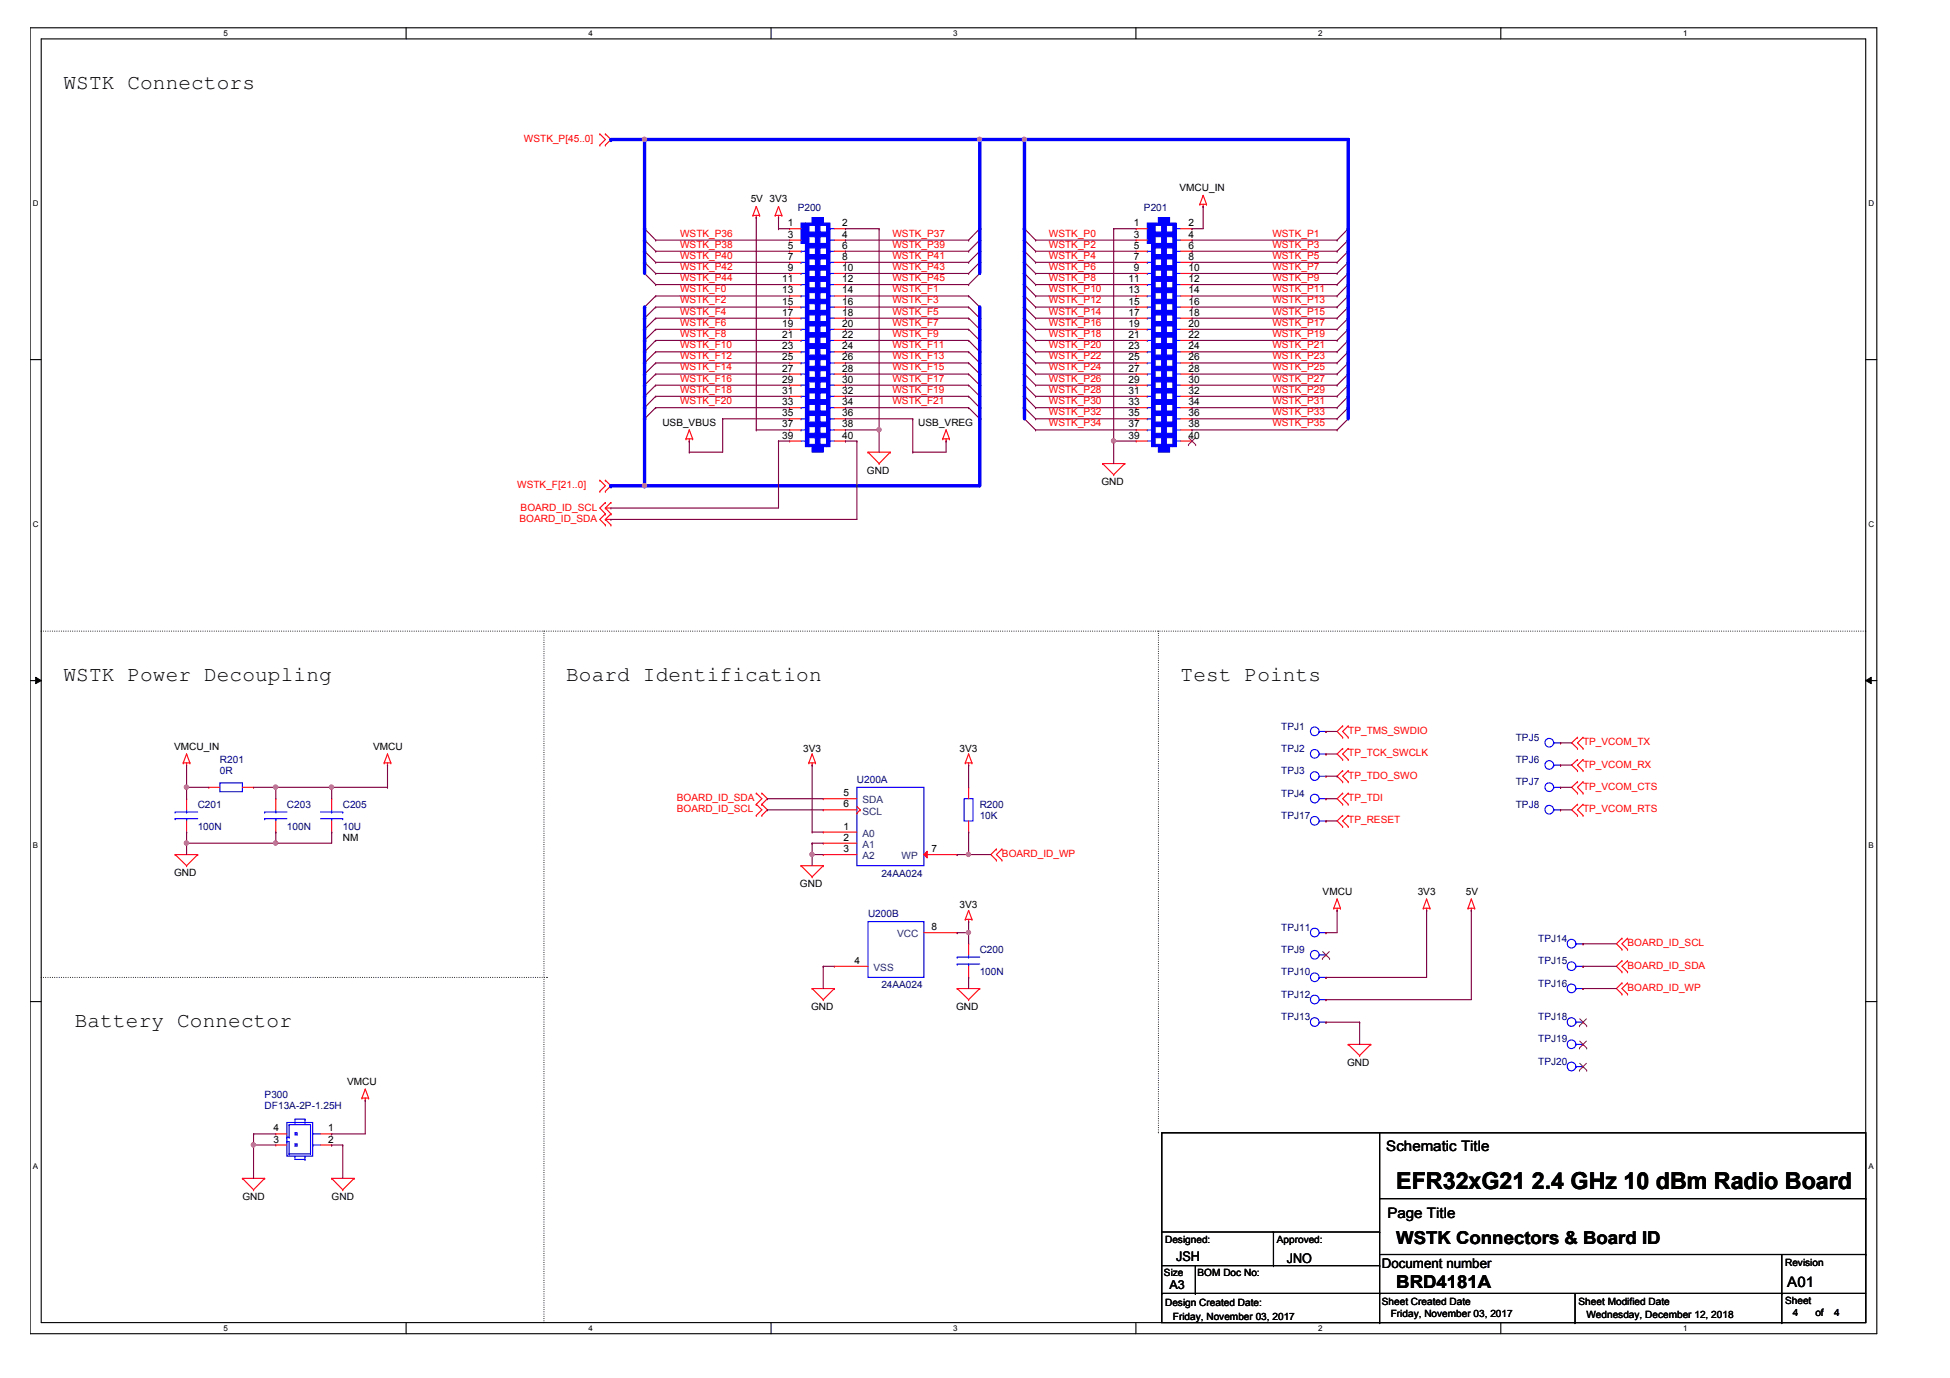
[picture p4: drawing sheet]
<svg xmlns="http://www.w3.org/2000/svg" width="297mm" height="210mm" viewBox="0 0 297 210" stroke-linecap="round" stroke-linejoin="round" font-family="sans-serif">
<defs><g id="words">
<text font-size="3.6" x="212.7" y="181.1">EFR32xG21 2.4 GHz 10 dBm Radio Board</text>
<g font-size="3.2">
<text x="9.7" y="13.6">WSTK Connectors</text>
<text x="9.7" y="103.8">WSTK Power Decoupling</text>
<text x="86.2" y="103.8">Board Identification</text>
<text x="179.8" y="103.8">Test Points</text>
<text x="11.4" y="156.5">Battery Connector</text>
</g>
<g font-size="2.7">
<text x="212.7" y="189.5">WSTK Connectors &amp; Board ID</text>
<text x="212.7" y="196.2">BRD4181A</text>
</g>
<g font-size="2.2">
<text x="211.2" y="175.3">Schematic Title</text>
<text x="211.3" y="185.5">Page Title</text>
<text x="272.3" y="196">A01</text>
</g>
<g font-size="2">
<text x="179.2" y="192.2">JSH</text>
<text x="196" y="192.3">JNO</text>
<text x="210.5" y="193.2">Document number</text>
</g>
<text font-size="1.9" x="178.2" y="196.3">A3</text>
<g font-size="1.5" fill="#f00">
<text x="79.8" y="21.6">WSTK_P[45..0]</text>
<text x="103.6" y="36">WSTK_P36</text>
<text x="103.6" y="37.7">WSTK_P38</text>
<text x="103.6" y="39.4">WSTK_P40</text>
<text x="103.6" y="41.1">WSTK_P42</text>
<text x="135.9" y="36">WSTK_P37</text>
<text x="135.9" y="37.7">WSTK_P39</text>
<text x="135.9" y="39.4">WSTK_P41</text>
<text x="135.9" y="41.1">WSTK_P43</text>
<text x="159.8" y="36">WSTK_P0</text>
<text x="159.8" y="37.7">WSTK_P2</text>
<text x="159.8" y="39.4">WSTK_P4</text>
<text x="159.8" y="41.1">WSTK_P6</text>
<text x="193.8" y="36">WSTK_P1</text>
<text x="193.8" y="37.7">WSTK_P3</text>
<text x="193.8" y="39.4">WSTK_P5</text>
<text x="193.8" y="41.1">WSTK_P7</text>
<text x="103.6" y="44.5">WSTK_F0</text>
<text x="103.6" y="46.2">WSTK_F2</text>
<text x="103.6" y="47.9">WSTK_F4</text>
<text x="103.6" y="42.8">WSTK_P44</text>
<text x="135.9" y="44.5">WSTK_F1</text>
<text x="135.9" y="46.2">WSTK_F3</text>
<text x="135.9" y="47.9">WSTK_F5</text>
<text x="135.9" y="42.8">WSTK_P45</text>
<text x="159.8" y="42.8">WSTK_P8</text>
<text x="159.8" y="44.5">WSTK_P10</text>
<text x="159.8" y="46.2">WSTK_P12</text>
<text x="159.8" y="47.9">WSTK_P14</text>
<text x="193.8" y="42.8">WSTK_P9</text>
<text x="193.8" y="44.5">WSTK_P11</text>
<text x="193.8" y="46.2">WSTK_P13</text>
<text x="193.8" y="47.9">WSTK_P15</text>
<text x="103.6" y="49.6">WSTK_F6</text>
<text x="103.6" y="51.3">WSTK_F8</text>
<text x="103.6" y="53">WSTK_F10</text>
<text x="135.9" y="49.6">WSTK_F7</text>
<text x="135.9" y="51.3">WSTK_F9</text>
<text x="135.9" y="53">WSTK_F11</text>
<text x="159.8" y="49.6">WSTK_P16</text>
<text x="159.8" y="51.3">WSTK_P18</text>
<text x="159.8" y="53">WSTK_P20</text>
<text x="193.8" y="49.6">WSTK_P17</text>
<text x="193.8" y="51.3">WSTK_P19</text>
<text x="193.8" y="53">WSTK_P21</text>
<text x="103.6" y="54.7">WSTK_F12</text>
<text x="103.6" y="56.4">WSTK_F14</text>
<text x="103.6" y="58.1">WSTK_F16</text>
<text x="103.6" y="59.8">WSTK_F18</text>
<text x="135.9" y="54.7">WSTK_F13</text>
<text x="135.9" y="56.4">WSTK_F15</text>
<text x="135.9" y="58.1">WSTK_F17</text>
<text x="135.9" y="59.8">WSTK_F19</text>
<text x="159.8" y="54.7">WSTK_P22</text>
<text x="159.8" y="56.4">WSTK_P24</text>
<text x="159.8" y="58.1">WSTK_P26</text>
<text x="159.8" y="59.8">WSTK_P28</text>
<text x="193.8" y="54.7">WSTK_P23</text>
<text x="193.8" y="56.4">WSTK_P25</text>
<text x="193.8" y="58.1">WSTK_P27</text>
<text x="193.8" y="59.8">WSTK_P29</text>
<text x="103.6" y="61.6">WSTK_F20</text>
<text x="135.9" y="61.6">WSTK_F21</text>
<text x="159.8" y="61.6">WSTK_P30</text>
<text x="159.8" y="63.2">WSTK_P32</text>
<text x="159.8" y="64.9">WSTK_P34</text>
<text x="193.8" y="61.6">WSTK_P31</text>
<text x="193.8" y="63.2">WSTK_P33</text>
<text x="193.8" y="64.9">WSTK_P35</text>
<text x="78.8" y="74.4">WSTK_F[21..0]</text>
<text x="79.3" y="77.8">BOARD_ID_SCL</text>
<text x="79.1" y="79.5">BOARD_ID_SDA</text>
<text x="205.4" y="111.8">TP_TMS_SWDIO</text>
<text x="241.1" y="113.5">TP_VCOM_TX</text>
<text x="205.4" y="118.6">TP_TDO_SWO</text>
<text x="205.4" y="115.2">TP_TCK_SWCLK</text>
<text x="241.1" y="116.9">TP_VCOM_RX</text>
<text x="103.1" y="123.7">BOARD_ID_SCL</text>
<text x="103.1" y="122">BOARD_ID_SDA</text>
<text x="205.4" y="122">TP_TDI</text>
<text x="205.4" y="125.4">TP_RESET</text>
<text x="241.1" y="120.3">TP_VCOM_CTS</text>
<text x="241.1" y="123.7">TP_VCOM_RTS</text>
<text x="152.6" y="130.5">BOARD_ID_WP</text>
<text x="247.9" y="144.1">BOARD_ID_SCL</text>
<text x="247.9" y="147.5">BOARD_ID_SDA</text>
<text x="247.9" y="151">BOARD_ID_WP</text>
</g>
<g font-size="1.5">
<text x="179.7" y="29.1">VMCU_IN</text>
<text x="114.4" y="30.8">5V 3V3</text>
<text x="120" y="34.5">1</text>
<text x="128.3" y="34.5">2</text>
<text x="172.7" y="34.5">1</text>
<text x="181" y="34.5">2</text>
<text x="120" y="36.2">3</text>
<text x="120" y="37.9">5</text>
<text x="120" y="39.6">7</text>
<text x="120" y="41.3">9</text>
<text x="128.3" y="36.2">4</text>
<text x="128.3" y="37.9">6</text>
<text x="128.3" y="39.6">8</text>
<text x="128.3" y="41.3">10</text>
<text x="172.7" y="36.2">3</text>
<text x="172.7" y="37.9">5</text>
<text x="172.7" y="39.6">7</text>
<text x="172.7" y="41.3">9</text>
<text x="181" y="36.2">4</text>
<text x="181" y="37.9">6</text>
<text x="181" y="39.6">8</text>
<text x="181" y="41.3">10</text>
<text x="119.1" y="43">11</text>
<text x="119.1" y="44.7">13</text>
<text x="119.1" y="46.4">15</text>
<text x="128.3" y="43">12</text>
<text x="128.3" y="44.7">14</text>
<text x="128.3" y="46.4">16</text>
<text x="171.9" y="43">11</text>
<text x="171.9" y="44.7">13</text>
<text x="171.9" y="46.4">15</text>
<text x="181" y="43">12</text>
<text x="181" y="44.7">14</text>
<text x="181" y="46.4">16</text>
<text x="119.1" y="48.1">17</text>
<text x="119.1" y="49.8">19</text>
<text x="119.1" y="51.5">21</text>
<text x="119.1" y="53.2">23</text>
<text x="128.3" y="48.1">18</text>
<text x="128.3" y="49.8">20</text>
<text x="128.3" y="51.5">22</text>
<text x="128.3" y="53.2">24</text>
<text x="171.9" y="48.1">17</text>
<text x="171.9" y="49.8">19</text>
<text x="171.9" y="51.5">21</text>
<text x="171.9" y="53.2">23</text>
<text x="181" y="48.1">18</text>
<text x="181" y="49.8">20</text>
<text x="181" y="51.5">22</text>
<text x="181" y="53.2">24</text>
<text x="119.1" y="54.9">25</text>
<text x="119.1" y="56.6">27</text>
<text x="119.1" y="58.3">29</text>
<text x="119.1" y="60">31</text>
<text x="128.3" y="54.9">26</text>
<text x="128.3" y="56.6">28</text>
<text x="128.3" y="58.3">30</text>
<text x="128.3" y="60">32</text>
<text x="171.9" y="54.9">25</text>
<text x="171.9" y="56.6">27</text>
<text x="171.9" y="58.3">29</text>
<text x="171.9" y="60">31</text>
<text x="181" y="54.9">26</text>
<text x="181" y="56.6">28</text>
<text x="181" y="58.3">30</text>
<text x="181" y="60">32</text>
<text x="100.9" y="64.9">USB_VBUS</text>
<text x="119.1" y="61.7">33</text>
<text x="119.1" y="63.4">35</text>
<text x="119.1" y="65.1">37</text>
<text x="128.3" y="61.7">34</text>
<text x="128.3" y="63.4">36</text>
<text x="128.3" y="65.1">38</text>
<text x="139.9" y="64.9">USB_VREG</text>
<text x="171.9" y="61.7">33</text>
<text x="171.9" y="63.4">35</text>
<text x="171.9" y="65.1">37</text>
<text x="181" y="61.7">34</text>
<text x="181" y="63.4">36</text>
<text x="181" y="65.1">38</text>
<text x="119.1" y="66.8">39</text>
<text x="128.3" y="66.8">40</text>
<text x="171.9" y="66.8">39</text>
<text x="181" y="66.8">40</text>
<text x="132.1" y="72.2">GND</text>
<text x="167.8" y="73.9">GND</text>
<text x="26.5" y="114.2">VMCU_IN</text>
<text x="56.8" y="114.2">VMCU</text>
<text x="122.4" y="114.6">3V3</text>
<text x="146.1" y="114.6">3V3</text>
<text x="128.5" y="121.3">5</text>
<text x="128.5" y="123">6</text>
<text x="52.2" y="128.1">NM</text>
<text x="128.5" y="126.4">1</text>
<text x="128.5" y="128.1">2</text>
<text x="128.5" y="129.8">3</text>
<text x="141.9" y="129.8">7</text>
<text x="26.5" y="133.4">GND</text>
<text x="121.8" y="135.1">GND</text>
<text x="201.5" y="136.3">VMCU</text>
<text x="216" y="136.3">3V3</text>
<text x="223.3" y="136.3">5V</text>
<text x="141.9" y="141.7">8</text>
<text x="146.1" y="138.3">3V3</text>
<text x="130.2" y="146.8">4</text>
<text x="123.5" y="153.8">GND</text>
<text x="145.6" y="153.8">GND</text>
<text x="52.9" y="165.3">VMCU</text>
<text x="205.2" y="162.3">GND</text>
<text x="41.7" y="172.3">4</text>
<text x="50" y="172.3">1</text>
<text x="41.7" y="174">3</text>
<text x="50" y="174">2</text>
<text x="36.9" y="182.8">GND</text>
<text x="50.5" y="182.8">GND</text>
<text x="177.5" y="189.4">Designed:</text>
<text x="194.5" y="189.4">Approved:</text>
<text x="177.3" y="194.4">Size</text>
<text x="182.4" y="194.4">BOM Doc No:</text>
<text x="271.9" y="192.8">Revision</text>
<text x="177.5" y="199">Design Created Date:</text>
<text x="178.7" y="201">Friday, November 03, 2017</text>
<text x="210.5" y="198.8">Sheet Created Date</text>
<text x="211.9" y="200.7">Friday, November 03, 2017</text>
<text x="240.5" y="198.8">Sheet Modified Date</text>
<text x="241.7" y="200.8">Wednesday, December 12, 2018</text>
<text x="271.9" y="198.6">Sheet</text>
<text x="273.1" y="200.5">4</text>
<text x="276.5" y="200.5">of</text>
<text x="279.4" y="200.5">4</text>
</g>
<g font-size="1.5" fill="#000080">
<text x="121.5" y="32.2">P200</text>
<text x="174.3" y="32.2">P201</text>
<text x="195.2" y="111.1">TPJ1</text>
<text x="230.9" y="112.8">TPJ5</text>
<text x="33.5" y="116.2">R201</text>
<text x="33.5" y="117.9">0R</text>
<text x="130.5" y="119.3">U200A</text>
<text x="195.2" y="114.6">TPJ2</text>
<text x="195.2" y="117.9">TPJ3</text>
<text x="230.9" y="116.2">TPJ6</text>
<text x="230.9" y="119.6">TPJ7</text>
<text x="30.1" y="123.1">C201</text>
<text x="43.7" y="123.1">C203</text>
<text x="52.2" y="123.1">C205</text>
<text x="149.2" y="123.1">R200</text>
<text x="149.2" y="124.8">10K</text>
<text x="195.2" y="121.3">TPJ4</text>
<text x="195.2" y="124.8">TPJ17</text>
<text x="230.9" y="123.1">TPJ8</text>
<text x="30.1" y="126.4">100N</text>
<text x="43.7" y="126.4">100N</text>
<text x="52.2" y="126.4">10U</text>
<text x="134.3" y="133.6">24AA024</text>
<text x="132.2" y="139.7">U200B</text>
<text x="195.2" y="141.8">TPJ11</text>
<text x="234.3" y="143.5">TPJ14</text>
<text x="149.2" y="145.2">C200</text>
<text x="149.2" y="148.6">100N</text>
<text x="195.2" y="145.2">TPJ9</text>
<text x="195.2" y="148.6">TPJ10</text>
<text x="234.3" y="146.9">TPJ15</text>
<text x="134.3" y="150.5">24AA024</text>
<text x="195.2" y="152">TPJ12</text>
<text x="195.2" y="155.4">TPJ13</text>
<text x="234.3" y="155.4">TPJ18</text>
<text x="234.3" y="150.3">TPJ16</text>
<text x="234.3" y="158.8">TPJ19</text>
<text x="40.3" y="167.3">P300</text>
<text x="234.3" y="162.2">TPJ20</text>
<text x="40.3" y="169">DF13A-2P-1.25H</text>
</g>
<g font-size="1.5" fill="#004080">
<text x="131.4" y="122.4">SDA</text>
<text x="131.4" y="124.1">SCL</text>
<text x="131.4" y="127.5">A0</text>
<text x="131.4" y="129.2">A1</text>
<text x="131.4" y="130.9">A2</text>
<text x="137.3" y="130.9">WP</text>
<text x="136.7" y="142.8">VCC</text>
<text x="133.1" y="147.9">VSS</text>
</g>
<g font-size="1.2">
<text x="34" y="5.5">5</text>
<text x="89.6" y="5.5">4</text>
<text x="145.2" y="5.5">3</text>
<text x="200.8" y="5.5">2</text>
<text x="256.4" y="5.5">1</text>
<text x="5" y="31.5">D</text>
<text x="284.6" y="31.5">D</text>
<text x="5" y="80.3">C</text>
<text x="284.6" y="80.3">C</text>
<text x="5" y="129.2">B</text>
<text x="284.6" y="129.2">B</text>
<text x="5" y="178.1">A</text>
<text x="284.6" y="178.1">A</text>
<text x="34" y="202.7">5</text>
<text x="89.6" y="202.7">4</text>
<text x="145.2" y="202.7">3</text>
<text x="200.8" y="202.7">2</text>
<text x="256.4" y="202.7">1</text>
</g>
</g></defs>
<path d="M4.6 4.2h281.3v199h-281.3zM6.3 5.9h277.9v195.6h-277.9z" fill="none" stroke="#000" stroke-width=".17"/>
<g fill="#fff">
<path d="M34 4.4h.7v1.4h-.7z"/>
<path d="M34 201.6h.7v1.4h-.7z"/>
</g>
<path d="M61.9 4.2v1.7M61.9 201.5v1.7" fill="none" stroke="#000" stroke-width=".17"/>
<g fill="#fff">
<path d="M89.6 4.4h.7v1.4h-.7z"/>
<path d="M89.6 201.6h.7v1.4h-.7z"/>
</g>
<path d="M117.4 4.2v1.7M117.4 201.5v1.7" fill="none" stroke="#000" stroke-width=".17"/>
<g fill="#fff">
<path d="M145.2 4.4h.7v1.4h-.7z"/>
<path d="M145.2 201.6h.7v1.4h-.7z"/>
</g>
<path d="M173 4.2v1.7M173 201.5v1.7" fill="none" stroke="#000" stroke-width=".17"/>
<g fill="#fff">
<path d="M200.8 4.4h.6v1.4h-.6z"/>
<path d="M200.8 201.6h.6v1.4h-.6z"/>
</g>
<path d="M228.6 4.2v1.7M228.6 201.5v1.7" fill="none" stroke="#000" stroke-width=".17"/>
<g fill="#fff">
<path d="M256.4 4.4h.6v1.4h-.6z"/>
<path d="M256.4 201.6h.6v1.4h-.6z"/>
<path d="M5 30.4h.9v1.3h-.9z"/>
<path d="M284.6 30.4h.9v1.3h-.9z"/>
<path d="M5 79.2h.9v1.4h-.9z"/>
<path d="M284.6 79.2h.9v1.4h-.9z"/>
</g>
<path d="M4.6 54.8h1.7M284.2 54.8h1.7" fill="none" stroke="#000" stroke-width=".17"/>
<g fill="#fff">
<path d="M5 128.1h.8v1.4h-.8z"/>
<path d="M284.6 128.1h.8v1.4h-.8z"/>
</g>
<path d="M4.6 103.7h1.7M284.2 103.7h1.7" fill="none" stroke="#000" stroke-width=".17"/>
<path d="M5.4 103.2l.9 .5-.9 .4zM284.2 103.7l.8-.5v.9z" fill="#000"/>
<path d="M5.4 103.2l.9 .5-.9 .4zM284.2 103.7l.8-.5v.9z" fill="none" stroke="#000" stroke-width=".15"/>
<g fill="#fff">
<path d="M5 177h.8v1.3h-.8z"/>
<path d="M284.6 177h.8v1.3h-.8z"/>
</g>
<g fill="none" stroke="#000" stroke-width=".17">
<path d="M4.6 152.6h1.7M284.2 152.6h1.7M177 172.6h107.2v28.9h-107.2zM210.2 172.6v28.9M177 197h.1M177 197h107.2M177 192.8h33.2M177 187.7h33.2M182.1 197h.1M182.1 192.8v4.2M194 192.8h.1M194 187.7v5.1"/>
<path d="M210.2 197h.1M210.2 192.8h.1M210.2 187.7h.1M210.2 182.6h74M210.2 191.1h74M239.9 197v4.5M271.4 197h.1M271.4 191.1v10.4M284.2 182.6h.1M284.2 191.1h.1M210.2 201.5h.1M239.9 201.5h.1"/>
<path d="M271.4 201.5h.1"/>
</g>
<path d="M6.3 96.1h277.9M82.9 96.1v105.4M176.5 96.1v76.5M284.2 96.1h.1M6.3 148.9h77.1M83.4 148.9h.1M176.5 172.6h.1M82.9 201.5h.1" fill="none" stroke="#000" stroke-width=".17" stroke-dasharray="0 .3"/>
<g fill="none" stroke="#f00" stroke-width=".17">
<path d="M91.4 20.4h.1M91.4 22.1h.1M91.4 20.4l.8 .9-.8 .8M92.2 20.4h.1M92.2 22.1h.1M92.2 20.4l.9 .9-.9 .8M114.7 32.8h.1M114.7 32.8h1M115.2 33.1h.1M115.2 31.5h.1M115.2 32.8v.3M115.2 31.5l-.5 1.3"/>
<path d="M115.2 31.5l.5 1.3M115.7 32.8h.1M118.1 32.8h.1M118.1 32.8h1M118.6 33.1h.1M118.6 31.5h.1M118.6 32.8v.3M118.6 31.5l-.5 1.3M118.6 31.5l.5 1.3M119.1 32.8h.1M182.8 31.1h.1M182.8 31.1h1"/>
<path d="M183.3 31.5h.1M183.3 29.8h.1M183.3 31.1v.4M183.3 29.8l-.5 1.3M183.3 29.8l.5 1.3M183.8 31.1h.1M91.4 73.2h.1M91.4 74.8h.1M91.4 73.2l.8 .8-.8 .8M92.2 78.3h.1M92.2 76.5h.1M92.2 77.4h.1"/>
<path d="M92.2 80h.1M92.2 79.1h.1M92.2 73.2h.1M92.2 74.8h.1M92.2 76.5l-.8 .9 .8 .9M92.2 77.4l.9 .9M92.2 77.4h.9M92.2 78.3l-.8 .8 .8 .9M92.2 79.1l.9 .9M92.2 79.1h.9M92.2 73.2l.9 .8-.9 .8M93.1 78.3h.1"/>
<path d="M93.1 76.5h.1M93.1 80h.1M93.1 76.5l-.9 .9M93.1 78.3l-.9 .8M104.5 66.8h.1M104.5 66.8h1M105 67.2h.1M105 65.5h.1M105 66.8v.4M105 65.5l-.5 1.3M105 65.5l.5 1.3M105.5 66.8h.1"/>
<path d="M132.2 68.9h.1M132.2 68.9h3.4M132.2 68.9l1.7 1.7M133.9 70.6h.1M135.6 68.9h.1M135.6 68.9l-1.7 1.7M143.6 66.8h.1M143.6 66.8h1M144.1 67.2h.1M144.1 65.5h.1M144.1 66.8v.4M144.1 65.5l-.5 1.3"/>
<path d="M144.1 65.5l.5 1.3M144.6 66.8h.1M168 70.6h.1M168 70.6h3.3M168 70.6l1.6 1.7M169.6 72.3h.1M171.3 70.6h.1M171.3 70.6l-1.7 1.7M27.9 116.2h.1M27.9 116.2h1M28.4 116.5h.1M28.4 114.8h.1"/>
<path d="M28.4 116.2v.3M28.4 114.8l-.5 1.4M28.4 114.8l.5 1.4M28.9 116.2h.1M31.8 119.9h.1M31.8 119.9h1.7M36.9 119.9h1.7M38.6 119.9h.1M58.5 116.2h.1M58.5 116.2h1M59 116.5h.1M59 114.8h.1"/>
<path d="M59 116.2v.3M59 114.8l-.5 1.4M59 114.8l.5 1.4M59.5 116.2h.1M123.2 116.2h.1M123.2 116.2h1M123.7 116.5h.1M123.7 114.8h.1M123.7 116.2v.3M123.7 114.8l-.5 1.4M123.7 114.8l.5 1.4M124.2 116.2h.1"/>
<path d="M147 116.2h.1M147 116.2h1.1M147.5 116.5h.1M147.5 114.8h.1M147.5 116.2v.3M147.5 114.8l-.5 1.4M147.5 114.8l.6 1.4M148.1 116.2h.1M204.5 119.1h.1M204.5 117.4h.1M204.5 115.7h.1M204.5 114h.1"/>
<path d="M204.5 112.3h.1M204.5 110.6h.1M204.5 117.4l-.8 .8 .8 .9M204.5 114l-.8 .8 .8 .9M204.5 110.6l-.8 .8 .8 .9M205.4 119.1h.1M205.4 117.4h.1M205.4 115.7h.1M205.4 114h.1M205.4 112.3h.1M205.4 110.6h.1M205.4 117.4l-.9 .8 .9 .9"/>
<path d="M205.4 114l-.9 .8 .9 .9M205.4 110.6l-.9 .8 .9 .9M237.7 113.2h.1M240.3 114h.1M240.3 112.3h.1M240.3 117.4h.1M240.3 115.7h.1M240.3 119.1h.1M240.3 112.3l-.9 .9 .9 .8M240.3 115.7l-.9 .8 .9 .9M240.3 119.1l-.9 .8 .9 .9M241.1 114h.1"/>
<path d="M241.1 112.3h.1M241.1 117.4h.1M241.1 115.7h.1M241.1 119.1h.1M241.1 112.3l-.8 .9 .8 .8M241.1 115.7l-.8 .8 .8 .9M241.1 119.1l-.8 .8 .8 .9M26.7 130.2h.1M26.7 130.2h3.4M26.7 130.2l1.7 1.7M28.4 131.9h.1M28.4 121.7h.1"/>
<path d="M28.4 126.7h.1M28.4 121.7v1.7M28.4 125.1v1.6M30.1 130.2h.1M30.1 130.2l-1.7 1.7M115.2 122.5h.1M115.2 124.2h.1M115.2 120.8h.1M115.2 122.5l.8 .9-.8 .8M115.2 120.8l.8 .9-.8 .8M116 122.5h.1M116 124.2h.1"/>
<path d="M116 120.8h.1M116 122.5l.9 .9-.9 .8M116 120.8l.9 .9-.9 .8M122 131.9h.1M122 131.9h3.4M122 131.9l1.7 1.7M123.7 133.6h.1M125.4 131.9h.1M125.4 121.7h.1M125.4 123.4h.1M125.4 131.9l-1.7 1.7M125.4 121.7h5.1"/>
<path d="M125.4 123.4h5.1M130.5 123.9h.1M130.5 122.9l.5 .5M131 123.4h.1M131 123.4l-.5 .5M147.5 138.7h.1M147.5 138.7l-.5 1.3M147.5 138.7l.6 1.3M151.8 131h.1M151.8 129.3h.1M151.8 129.3l-.9 .9 .9 .8M152.6 131h.1"/>
<path d="M152.6 129.3h.1M152.6 129.3l-.8 .9 .8 .8M202 121.7h.1M203.2 138.3h.1M203.2 138.3h1M203.7 138.7h.1M203.7 136.9h.1M203.7 138.3v.4M203.7 136.9l-.5 1.4M203.7 136.9l.5 1.4M204.2 138.3h.1M204.5 122.5h.1"/>
<path d="M204.5 120.8h.1M204.5 125.9h.1M204.5 124.2h.1M204.5 120.8l-.8 .9 .8 .8M204.5 124.2l-.8 .9 .8 .8M205.4 122.5h.1M205.4 120.8h.1M205.4 125.9h.1M205.4 124.2h.1M205.4 120.8l-.9 .9 .9 .8M205.4 124.2l-.9 .9 .9 .8M216.8 138.3h.1"/>
<path d="M216.8 138.3h1M217.3 138.7h.1M217.3 136.9h.1M217.3 138.3v.4M217.3 136.9l-.5 1.4M217.3 136.9l.5 1.4M217.8 138.3h.1M223.6 138.3h.1M223.6 138.3h1M224.1 138.7h.1M224.1 136.9h.1M224.1 138.3v.4"/>
<path d="M224.1 136.9l-.5 1.4M224.1 136.9l.5 1.4M224.6 138.3h.1M240.3 120.8h.1M240.3 124.2h.1M240.3 122.5h.1M240.3 122.5l-.9 .9 .9 .8M241.1 120.8h.1M241.1 124.2h.1M241.1 122.5h.1M241.1 122.5l-.8 .9 .8 .8M123.7 150.6h.1"/>
<path d="M123.7 150.6h3.4M123.7 150.6l1.7 1.7M125.4 152.3h.1M127.1 150.6h.1M127.1 150.6l-1.7 1.7M145.8 150.6h.1M145.8 150.6h3.4M145.8 150.6l1.7 1.7M147 140h.1M147 140h1.1M147.5 140.4h.1M147.5 152.3h.1"/>
<path d="M147.5 140v.4M148.1 140h.1M149.2 150.6h.1M149.2 150.6l-1.7 1.7M202 142.1h.1M202 145.5h.1M205.4 159.1h.1M205.4 159.1h3.4M205.4 159.1l1.7 1.7M208.8 159.1h.1M208.8 159.1l-1.7 1.7M241.1 155.7h.1"/>
<path d="M241.1 159.1h.1M247.1 144.6h.1M247.1 142.9h.1M247.1 148h.1M247.1 146.3h.1M247.1 151.4h.1M247.1 149.7h.1M247.1 142.9l-.9 .9 .9 .8M247.1 146.3l-.9 .9 .9 .8M247.1 149.7l-.9 .9 .9 .8M247.9 144.6h.1M247.9 142.9h.1"/>
<path d="M247.9 148h.1M247.9 146.3h.1M247.9 151.4h.1M247.9 149.7h.1M247.9 142.9l-.8 .9 .8 .8M247.9 146.3l-.8 .9 .8 .8M247.9 149.7l-.8 .9 .8 .8M36.9 179.5h.1M36.9 179.5h3.4M36.9 179.5l1.7 1.7M40.3 179.5h.1M40.3 179.5l-1.7 1.7"/>
<path d="M42 174.4h.1M42 172.7h.1M42 172.7h1.7M42 174.4h1.7M48.8 172.7h1.7M48.8 174.4h1.7M50.5 179.5h.1M50.5 172.7h.1M50.5 174.4h.1M50.5 179.5h3.4M50.5 179.5l1.7 1.7M53.9 179.5h.1"/>
<path d="M53.9 179.5l-1.7 1.7M55.1 167.3h.1M55.1 167.3h1M55.6 167.6h.1M55.6 165.9h.1M55.6 167.3v.3M55.6 165.9l.5 1.4M55.6 165.9l-.5 1.4M56.1 167.3h.1M207.1 160.8h.1M38.6 181.2h.1M52.2 181.2h.1"/>
</g>
<g fill="none" stroke="#800040" stroke-width=".17">
<path d="M98.2 34.8h.1M98.2 36.6h.1M98.2 38.3h.1M98.2 40h.1M98.2 34.8l1.7 1.8M98.2 36.6l1.7 1.7M98.2 38.3l1.7 1.7M98.2 40l1.7 1.7M147.5 38.3h.1M147.5 40h.1M147.5 36.6h.1M149.2 36.6l-1.7 1.7"/>
<path d="M149.2 38.3l-1.7 1.7M149.2 40l-1.7 1.7M149.2 34.8l-1.7 1.8M156.1 34.8h.1M156.1 36.6h.1M156.1 38.3h.1M156.1 40h.1M156.1 34.8l1.6 1.8M156.1 36.6l1.6 1.7M156.1 38.3l1.6 1.7M156.1 40l1.6 1.7M203.7 36.6h.1"/>
<path d="M203.7 38.3h.1M203.7 40h.1M205.4 34.8l-1.7 1.8M205.4 36.6l-1.7 1.7M205.4 38.3l-1.7 1.7M205.4 40l-1.7 1.7M98.2 41.7h.1M98.2 46.8h.1M98.2 48.5h.1M98.2 50.2h.1M98.2 51.9h.1M98.2 53.6h.1"/>
<path d="M98.2 55.3h.1M98.2 57h.1M98.2 58.7h.1M98.2 41.7l1.7 1.6M99.9 45.1l-1.7 1.7M99.9 46.8l-1.7 1.7M99.9 48.5l-1.7 1.7M99.9 50.2l-1.7 1.7M99.9 51.9l-1.7 1.7M99.9 53.6l-1.7 1.7M99.9 55.3l-1.7 1.7M99.9 57l-1.7 1.7"/>
<path d="M99.9 58.7l-1.7 1.7M147.5 41.7h.1M147.5 43.3h.1M147.5 45.1h.1M147.5 46.8h.1M147.5 48.5h.1M147.5 50.2h.1M147.5 51.9h.1M147.5 53.6h.1M147.5 55.3h.1M147.5 57h.1M147.5 58.7h.1"/>
<path d="M147.5 45.1l1.7 1.7M147.5 46.8l1.7 1.7M147.5 48.5l1.7 1.7M147.5 50.2l1.7 1.7M147.5 53.6l1.7 1.7M147.5 51.9l1.7 1.7M147.5 55.3l1.7 1.7M147.5 57l1.7 1.7M147.5 58.7l1.7 1.7M149.2 41.7l-1.7 1.6M156.1 41.7h.1M156.1 43.3h.1"/>
<path d="M156.1 45.1h.1M156.1 46.8h.1M156.1 48.5h.1M156.1 50.2h.1M156.1 51.9h.1M156.1 53.6h.1M156.1 55.3h.1M156.1 57h.1M156.1 58.7h.1M156.1 41.7l1.6 1.6M156.1 43.3l1.6 1.8M156.1 45.1l1.6 1.7"/>
<path d="M156.1 46.8l1.6 1.7M156.1 48.5l1.6 1.7M156.1 50.2l1.6 1.7M156.1 51.9l1.6 1.7M156.1 53.6l1.6 1.7M156.1 55.3l1.6 1.7M156.1 57l1.6 1.7M156.1 58.7l1.6 1.7M203.7 41.7h.1M203.7 43.3h.1M203.7 45.1h.1M203.7 46.8h.1"/>
<path d="M203.7 48.5h.1M203.7 50.2h.1M203.7 51.9h.1M203.7 53.6h.1M203.7 55.3h.1M203.7 57h.1M203.7 58.7h.1M205.4 41.7l-1.7 1.6M205.4 43.3l-1.7 1.8M205.4 45.1l-1.7 1.7M205.4 46.8l-1.7 1.7M205.4 48.5l-1.7 1.7"/>
<path d="M205.4 50.2l-1.7 1.7M205.4 51.9l-1.7 1.7M205.4 53.6l-1.7 1.7M205.4 55.3l-1.7 1.7M205.4 57l-1.7 1.7M205.4 58.7l-1.7 1.7M98.2 60.4h.1M98.2 62.1h.1M98.2 63.8h.1M99.9 60.4l-1.7 1.7M99.9 62.1l-1.7 1.7M147.5 60.4h.1"/>
<path d="M147.5 62.1h.1M147.5 60.4l1.7 1.7M147.5 62.1l1.7 1.7M156.1 60.4h.1M156.1 62.1h.1M156.1 63.8h.1M156.1 60.4l1.6 1.7M156.1 62.1l1.6 1.7M156.1 63.8l1.6 1.7M203.7 60.4h.1M203.7 62.1h.1M203.7 63.8h.1"/>
<path d="M203.7 65.5h.1M205.4 60.4l-1.7 1.7M205.4 62.1l-1.7 1.7M205.4 63.8l-1.7 1.7"/>
</g>
<g fill="none" stroke="#00f" stroke-width=".17">
<path d="M33.5 119.3h3.4v1.3h-3.4zM130.5 119.9h10.2v12h-10.2zM236.7 113.2h.1M236.7 113.2h1M26.7 123.7h.1M26.7 124.7h.1M26.7 123.7h3.4M26.7 124.7h3.4M28.4 124.7h.1M28.4 123.7h.1M28.4 123.4v.3M28.4 124.7v.4"/>
<path d="M201 121.7h.1M201 121.7h1M201 142.1h.1M201 145.5h.1M201 142.1h1M201 145.5h1M240.1 155.7h.1M240.1 159.1h.1M240.1 155.7h1M240.1 159.1h1M43.7 171h3.9v5.1h-3.9zM43.7 173.2h.1"/>
<path d="M43.7 173.9h.1M43.7 173.9h.3v1.9M43.7 173.2h.3M44 171.3h.1M44 173.2h.1M44 175.8h.1M44 171.3h3.3v4.5M44 171.3v1.9M44 175.8h3.3M44.9 174.2h.4v.4h-.4zM44.9 172.6h.4v.3h-.4zM44.9 176.1h.1"/>
<path d="M44.9 171h.1M44.9 176.1v.5h1.6M46.5 170.5h.1M46.5 176.6h.1M46.5 176.1h.1M46.5 171h.1M46.5 170.5h-1.6v.5M46.5 170.5v.5M46.5 176.1v.5M47.3 175.8h.1M47.6 172.7h.1M47.6 174.4h.1"/>
<path d="M47.6 172.7h1.2M47.6 174.4h1.2"/>
<circle cx="236" cy="113.1" r=".66"/>
<circle cx="200.3" cy="121.6" r=".66"/>
<circle cx="200.3" cy="142" r=".66"/>
<circle cx="200.3" cy="145.4" r=".66"/>
<circle cx="239.4" cy="155.7" r=".66"/>
<circle cx="239.4" cy="159.1" r=".66"/>
</g>
<path d="M201.4 146h.1M201.5 144.9l1 1.1M202.5 144.9l-1.1 1.1M202.5 146h.1M240.6 156.3h.1M240.6 159.6h.1M240.6 155.2l1.1 1.1M240.6 158.6l1.1 1M241.7 155.2l-1.1 1.1M241.7 158.6l-1.1 1M241.7 156.3h.1M241.7 159.6h.1" fill="none" stroke="#804000" stroke-width=".15"/>
<path d="M140.7 130.2l.5-.5v1z" fill="#f00"/>
<g fill="none" stroke="#f00" stroke-width=".17">
<path d="M147.5 119.9h.1M147.5 119.9v1.8M202 111.4h.1M237.7 116.5h.1M42 121.7h.1M42 126.7h.1M42 121.7v1.7M42 125.1v1.6M50.5 121.7h.1M50.5 126.7h.1M50.5 121.7v1.7M50.5 125.1v1.6"/>
<path d="M125.4 126.7h.1M125.4 128.4h.1M125.4 130.2h.1M125.4 130.2h5.1M125.4 126.7h5.1M125.4 128.4h5.1M140.7 130.2l.5-.5v1zM140.7 130.2h5.1M145.8 130.2h.1M147.5 126.7h.1M147.5 125.1v1.6M202 125.1h.1"/>
<path d="M147.5 143.8h.1M147.5 148.9h.1M147.5 143.8v1.7M147.5 147.2v1.7M202 152.3h.1M202 155.7h.1M241.1 147.2h.1M241.1 143.8h.1M241.1 162.5h.1"/>
</g>
<g fill="none" stroke="#00f" stroke-width=".17">
<path d="M201 111.4h.1M201 111.4h1M236.7 116.5h.1M236.7 116.5h1M40.3 123.7h.1M40.3 124.7h.1M40.3 123.7h3.4M40.3 124.7h3.4M42 124.7h.1M42 123.7h.1M42 123.4v.3M42 124.7v.4"/>
<path d="M48.8 123.7h3.4M48.8 124.7h3.4M50.5 124.7h.1M50.5 123.7h.1M50.5 123.4v.3M50.5 124.7v.4M52.2 123.7h.1M52.2 124.7h.1M146.9 121.7h1.3v3.4h-1.3zM201 125.1h.1M201 125.1h1M145.8 145.8h.1"/>
<path d="M145.8 146.9h.1M145.8 145.8h3.4M145.8 146.9h3.4M147.5 146.9h.1M147.5 145.8h.1M147.5 145.5v.3M147.5 146.9v.3M201 152.3h.1M201 155.7h.1M201 152.3h1M201 155.7h1M240.1 147.2h.1"/>
<path d="M240.1 143.8h.1M240.1 147.2h1M240.1 143.8h1M240.1 162.5h.1M240.1 162.5h1"/>
<circle cx="200.3" cy="111.4" r=".66"/>
<circle cx="236" cy="116.5" r=".66"/>
<circle cx="200.3" cy="125" r=".66"/>
<circle cx="200.3" cy="152.2" r=".66"/>
<circle cx="200.3" cy="155.7" r=".66"/>
<circle cx="239.4" cy="147.2" r=".66"/>
<circle cx="239.4" cy="143.7" r=".66"/>
<circle cx="239.4" cy="162.5" r=".66"/>
</g>
<path d="M240.6 163h.1M240.6 162l1.1 1M241.7 162l-1.1 1M241.7 163h.1" fill="none" stroke="#804000" stroke-width=".15"/>
<path d="M178.7 34h.5v34h-.5z" fill-rule="evenodd" fill="#00f"/>
<path d="M178.7 34h.5v34h-.5z" fill="none" stroke="#00f" stroke-width=".17"/>
<path d="M175.4 34h.6v34h-.6z" fill-rule="evenodd" fill="#00f"/>
<path d="M175.4 34h.6v34h-.6z" fill="none" stroke="#00f" stroke-width=".17"/>
<path d="M177.3 64.6h1.4v.4h-1.1v1h1.1v.3h-1.4z" fill-rule="evenodd" fill="#00f"/>
<path d="M177.3 64.6h1.4v.4h-1.1v1h1.1v.3h-1.4z" fill="none" stroke="#00f" stroke-width=".17"/>
<path d="M177.3 66.3h1.4v.4h-1.1v1h1.1v.3h-1.4z" fill-rule="evenodd" fill="#00f"/>
<path d="M177.3 66.3h1.4v.4h-1.1v1h1.1v.3h-1.4z" fill="none" stroke="#00f" stroke-width=".17"/>
<path d="M176.5 68h1.7v.9h-1.7z" fill-rule="evenodd" fill="#00f"/>
<path d="M176.5 68h1.7v.9h-1.7z" fill="none" stroke="#00f" stroke-width=".17"/>
<path d="M176 66.3h1.3v1.7h-1.3v-.3h1v-1h-1z" fill-rule="evenodd" fill="#00f"/>
<path d="M176 66.3h1.3v1.7h-1.3v-.3h1v-1h-1z" fill="none" stroke="#00f" stroke-width=".17"/>
<path d="M176 64.6h1.3v1.7h-1.3v-.3h1v-1h-1z" fill-rule="evenodd" fill="#00f"/>
<path d="M176 64.6h1.3v1.7h-1.3v-.3h1v-1h-1z" fill="none" stroke="#00f" stroke-width=".17"/>
<path d="M176 62.9h1.3v1.7h-1.3v-.3h1v-1h-1z" fill-rule="evenodd" fill="#00f"/>
<path d="M176 62.9h1.3v1.7h-1.3v-.3h1v-1h-1z" fill="none" stroke="#00f" stroke-width=".17"/>
<path d="M177.3 62.9h1.4v.4h-1.1v1h1.1v.3h-1.4z" fill-rule="evenodd" fill="#00f"/>
<path d="M177.3 62.9h1.4v.4h-1.1v1h1.1v.3h-1.4z" fill="none" stroke="#00f" stroke-width=".17"/>
<path d="M176 61.3h1.3v1.6h-1.3v-.3h1v-1h-1z" fill-rule="evenodd" fill="#00f"/>
<path d="M176 61.3h1.3v1.6h-1.3v-.3h1v-1h-1z" fill="none" stroke="#00f" stroke-width=".17"/>
<path d="M177.3 61.3h1.4v.3h-1.1v1h1.1v.3h-1.4z" fill-rule="evenodd" fill="#00f"/>
<path d="M177.3 61.3h1.4v.3h-1.1v1h1.1v.3h-1.4z" fill="none" stroke="#00f" stroke-width=".17"/>
<path d="M176 59.5h1.3v1.8h-1.3v-.4h1v-1h-1z" fill-rule="evenodd" fill="#00f"/>
<path d="M176 59.5h1.3v1.8h-1.3v-.4h1v-1h-1z" fill="none" stroke="#00f" stroke-width=".17"/>
<path d="M177.3 59.5h1.4v.4h-1.1v1h1.1v.4h-1.4z" fill-rule="evenodd" fill="#00f"/>
<path d="M177.3 59.5h1.4v.4h-1.1v1h1.1v.4h-1.4z" fill="none" stroke="#00f" stroke-width=".17"/>
<path d="M176 57.8h1.3v1.7h-1.3v-.3h1v-1h-1z" fill-rule="evenodd" fill="#00f"/>
<path d="M176 57.8h1.3v1.7h-1.3v-.3h1v-1h-1z" fill="none" stroke="#00f" stroke-width=".17"/>
<path d="M177.3 57.8h1.4v.4h-1.1v1h1.1v.3h-1.4z" fill-rule="evenodd" fill="#00f"/>
<path d="M177.3 57.8h1.4v.4h-1.1v1h1.1v.3h-1.4z" fill="none" stroke="#00f" stroke-width=".17"/>
<path d="M176 51h1.3v1.7h-1.3v-.3h1v-1.1h-1z" fill-rule="evenodd" fill="#00f"/>
<path d="M176 51h1.3v1.7h-1.3v-.3h1v-1.1h-1z" fill="none" stroke="#00f" stroke-width=".17"/>
<path d="M177.3 51h1.4v.3h-1.1v1.1h1.1v.3h-1.4z" fill-rule="evenodd" fill="#00f"/>
<path d="M177.3 51h1.4v.3h-1.1v1.1h1.1v.3h-1.4z" fill="none" stroke="#00f" stroke-width=".17"/>
<path d="M176 56.1h1.3v1.7h-1.3v-.3h1v-1h-1z" fill-rule="evenodd" fill="#00f"/>
<path d="M176 56.1h1.3v1.7h-1.3v-.3h1v-1h-1z" fill="none" stroke="#00f" stroke-width=".17"/>
<path d="M177.3 56.1h1.4v.4h-1.1v1h1.1v.3h-1.4z" fill-rule="evenodd" fill="#00f"/>
<path d="M177.3 56.1h1.4v.4h-1.1v1h1.1v.3h-1.4z" fill="none" stroke="#00f" stroke-width=".17"/>
<path d="M176 54.4h1.3v1.7h-1.3v-.3h1v-1h-1z" fill-rule="evenodd" fill="#00f"/>
<path d="M176 54.4h1.3v1.7h-1.3v-.3h1v-1h-1z" fill="none" stroke="#00f" stroke-width=".17"/>
<path d="M177.3 52.7h1.4v.4h-1.1v1h1.1v.3h-1.4z" fill-rule="evenodd" fill="#00f"/>
<path d="M177.3 52.7h1.4v.4h-1.1v1h1.1v.3h-1.4z" fill="none" stroke="#00f" stroke-width=".17"/>
<path d="M176 52.7h1.3v1.7h-1.3v-.3h1v-1h-1z" fill-rule="evenodd" fill="#00f"/>
<path d="M176 52.7h1.3v1.7h-1.3v-.3h1v-1h-1z" fill="none" stroke="#00f" stroke-width=".17"/>
<path d="M177.3 54.4h1.4v.4h-1.1v1h1.1v.3h-1.4z" fill-rule="evenodd" fill="#00f"/>
<path d="M177.3 54.4h1.4v.4h-1.1v1h1.1v.3h-1.4z" fill="none" stroke="#00f" stroke-width=".17"/>
<path d="M176 44.2h1.3v1.7h-1.3v-.3h1v-1h-1z" fill-rule="evenodd" fill="#00f"/>
<path d="M176 44.2h1.3v1.7h-1.3v-.3h1v-1h-1z" fill="none" stroke="#00f" stroke-width=".17"/>
<path d="M177.3 44.2h1.4v.4h-1.1v1h1.1v.3h-1.4z" fill-rule="evenodd" fill="#00f"/>
<path d="M177.3 44.2h1.4v.4h-1.1v1h1.1v.3h-1.4z" fill="none" stroke="#00f" stroke-width=".17"/>
<path d="M176 49.3h1.3v1.7h-1.3v-.3h1v-1h-1z" fill-rule="evenodd" fill="#00f"/>
<path d="M176 49.3h1.3v1.7h-1.3v-.3h1v-1h-1z" fill="none" stroke="#00f" stroke-width=".17"/>
<path d="M177.3 49.3h1.4v.4h-1.1v1h1.1v.3h-1.4z" fill-rule="evenodd" fill="#00f"/>
<path d="M177.3 49.3h1.4v.4h-1.1v1h1.1v.3h-1.4z" fill="none" stroke="#00f" stroke-width=".17"/>
<path d="M176 47.6h1.3v1.7h-1.3v-.3h1v-1h-1z" fill-rule="evenodd" fill="#00f"/>
<path d="M176 47.6h1.3v1.7h-1.3v-.3h1v-1h-1z" fill="none" stroke="#00f" stroke-width=".17"/>
<path d="M177.3 45.9h1.4v.4h-1.1v1h1.1v.3h-1.4z" fill-rule="evenodd" fill="#00f"/>
<path d="M177.3 45.9h1.4v.4h-1.1v1h1.1v.3h-1.4z" fill="none" stroke="#00f" stroke-width=".17"/>
<path d="M176 45.9h1.3v1.7h-1.3v-.3h1v-1h-1z" fill-rule="evenodd" fill="#00f"/>
<path d="M176 45.9h1.3v1.7h-1.3v-.3h1v-1h-1z" fill="none" stroke="#00f" stroke-width=".17"/>
<path d="M177.3 47.6h1.4v.4h-1.1v1h1.1v.3h-1.4z" fill-rule="evenodd" fill="#00f"/>
<path d="M177.3 47.6h1.4v.4h-1.1v1h1.1v.3h-1.4z" fill="none" stroke="#00f" stroke-width=".17"/>
<path d="M176 37.4h1.3v1.7h-1.3v-.3h1v-1h-1z" fill-rule="evenodd" fill="#00f"/>
<path d="M176 37.4h1.3v1.7h-1.3v-.3h1v-1h-1z" fill="none" stroke="#00f" stroke-width=".17"/>
<path d="M177.3 37.4h1.4v.4h-1.1v1h1.1v.3h-1.4z" fill-rule="evenodd" fill="#00f"/>
<path d="M177.3 37.4h1.4v.4h-1.1v1h1.1v.3h-1.4z" fill="none" stroke="#00f" stroke-width=".17"/>
<path d="M176 42.5h1.3v1.7h-1.3v-.3h1v-1.1h-1z" fill-rule="evenodd" fill="#00f"/>
<path d="M176 42.5h1.3v1.7h-1.3v-.3h1v-1.1h-1z" fill="none" stroke="#00f" stroke-width=".17"/>
<path d="M177.3 42.5h1.4v.3h-1.1v1.1h1.1v.3h-1.4z" fill-rule="evenodd" fill="#00f"/>
<path d="M177.3 42.5h1.4v.3h-1.1v1.1h1.1v.3h-1.4z" fill="none" stroke="#00f" stroke-width=".17"/>
<path d="M176 40.8h1.3v1.7h-1.3v-.3h1v-1.1h-1z" fill-rule="evenodd" fill="#00f"/>
<path d="M176 40.8h1.3v1.7h-1.3v-.3h1v-1.1h-1z" fill="none" stroke="#00f" stroke-width=".17"/>
<path d="M177.3 39.1h1.4v.4h-1.1v1h1.1v.3h-1.4z" fill-rule="evenodd" fill="#00f"/>
<path d="M177.3 39.1h1.4v.4h-1.1v1h1.1v.3h-1.4z" fill="none" stroke="#00f" stroke-width=".17"/>
<path d="M176 39.1h1.3v1.7h-1.3v-.3h1v-1h-1z" fill-rule="evenodd" fill="#00f"/>
<path d="M176 39.1h1.3v1.7h-1.3v-.3h1v-1h-1z" fill="none" stroke="#00f" stroke-width=".17"/>
<path d="M177.3 40.8h1.4v.3h-1.1v1.1h1.1v.3h-1.4z" fill-rule="evenodd" fill="#00f"/>
<path d="M177.3 40.8h1.4v.3h-1.1v1.1h1.1v.3h-1.4z" fill="none" stroke="#00f" stroke-width=".17"/>
<path d="M177.3 35.7h1.4v.4h-1.1v1h1.1v.3h-1.4z" fill-rule="evenodd" fill="#00f"/>
<path d="M177.3 35.7h1.4v.4h-1.1v1h1.1v.3h-1.4z" fill="none" stroke="#00f" stroke-width=".17"/>
<path d="M176 35.7h1.3v1.7h-1.3v-.3h1v-1h-1z" fill-rule="evenodd" fill="#00f"/>
<path d="M176 35.7h1.3v1.7h-1.3v-.3h1v-1h-1z" fill="none" stroke="#00f" stroke-width=".17"/>
<path d="M177.3 34h1.4v.3h-1.1v1h1.1v.4h-1.4z" fill-rule="evenodd" fill="#00f"/>
<path d="M177.3 34h1.4v.3h-1.1v1h1.1v.4h-1.4z" fill="none" stroke="#00f" stroke-width=".17"/>
<path d="M176 34h1.3v1.7h-1.3v-.4h1v-1h-1z" fill-rule="evenodd" fill="#00f"/>
<path d="M176 34h1.3v1.7h-1.3v-.4h1v-1h-1z" fill="none" stroke="#00f" stroke-width=".17"/>
<path d="M176.5 33.1h1.7v.9h-1.7z" fill-rule="evenodd" fill="#00f"/>
<path d="M176.5 33.1h1.7v.9h-1.7z" fill="none" stroke="#00f" stroke-width=".17"/>
<path d="M174.8 34h.6v3.1h-.6z" fill-rule="evenodd" fill="#00f"/>
<g fill="none" stroke="#00f" stroke-width=".17">
<path d="M174.8 34h.6v3.1h-.6zM174.8 40h.1M174.8 38.3h.1M174.8 40h.6M174.8 38.3h.6M179.2 40h.1M179.2 38.3h.1M179.2 36.6h.1M179.2 34.8h.1M179.2 40h.6M179.2 38.3h.6M179.2 36.6h.6"/>
<path d="M179.2 34.8h.6M174.8 58.7h.1M174.8 57h.1M174.8 55.3h.1M174.8 53.6h.1M174.8 51.9h.1M174.8 50.2h.1M174.8 48.5h.1M174.8 46.8h.1M174.8 45.1h.1M174.8 43.3h.1M174.8 41.7h.1"/>
<path d="M174.8 58.7h.6M174.8 57h.6M174.8 55.3h.6M174.8 53.6h.6M174.8 51.9h.6M174.8 50.2h.6M174.8 48.5h.6M174.8 46.8h.6M174.8 45.1h.6M174.8 43.3h.6M174.8 41.7h.6M179.2 58.7h.1"/>
<path d="M179.2 57h.1M179.2 55.3h.1M179.2 53.6h.1M179.2 51.9h.1M179.2 50.2h.1M179.2 48.5h.1M179.2 46.8h.1M179.2 45.1h.1M179.2 43.3h.1M179.2 41.7h.1M179.2 58.7h.6M179.2 57h.6"/>
<path d="M179.2 55.3h.6M179.2 53.6h.6M179.2 51.9h.6M179.2 50.2h.6M179.2 48.5h.6M179.2 46.8h.6M179.2 45.1h.6M179.2 43.3h.6M179.2 41.7h.6M174.8 65.5h.1M174.8 63.8h.1M174.8 62.1h.1"/>
<path d="M174.8 60.4h.1M174.8 67.2h.6M174.8 65.5h.6M174.8 63.8h.6M174.8 62.1h.6M174.8 60.4h.6M175.4 67.2h.1M179.2 67.2h.1M179.2 65.5h.1M179.2 63.8h.1M179.2 62.1h.1M179.2 60.4h.1"/>
<path d="M179.2 67.2h.6M179.2 65.5h.6M179.2 63.8h.6M179.2 62.1h.6M179.2 60.4h.6M201 114.8h.1M201 114.8h1M236.7 119.9h.1M236.7 119.9h1M132.2 140.4h8.5v8.5h-8.5z"/>
<circle cx="200.3" cy="114.8" r=".66"/>
<circle cx="236" cy="119.9" r=".66"/>
</g>
<g fill="none" stroke="#f00" stroke-width=".17">
<path d="M173.1 34.8h.1M173.1 36.6h.1M173.1 38.3h.1M173.1 40h.1M173.1 34.8h1.7M173.1 36.6h1.7M173.1 38.3h1.7M173.1 40h1.7M179.8 34.8h1.8M179.8 36.6h1.8M179.8 38.3h1.8M179.8 40h1.8"/>
<path d="M181.6 34.8h.1M181.6 36.6h.1M181.6 38.3h.1M181.6 40h.1M173.1 41.7h.1M173.1 43.3h.1M173.1 45.1h.1M173.1 46.8h.1M173.1 48.5h.1M173.1 50.2h.1M173.1 51.9h.1M173.1 53.6h.1"/>
<path d="M173.1 55.3h.1M173.1 57h.1M173.1 58.7h.1M173.1 41.7h1.7M173.1 43.3h1.7M173.1 45.1h1.7M173.1 46.8h1.7M173.1 48.5h1.7M173.1 50.2h1.7M173.1 51.9h1.7M173.1 53.6h1.7M173.1 55.3h1.7"/>
<path d="M173.1 57h1.7M173.1 58.7h1.7M179.8 41.7h1.8M179.8 43.3h1.8M179.8 45.1h1.8M179.8 46.8h1.8M179.8 48.5h1.8M179.8 50.2h1.8M179.8 51.9h1.8M179.8 53.6h1.8M179.8 55.3h1.8M179.8 57h1.8"/>
<path d="M179.8 58.7h1.8M181.6 41.7h.1M181.6 43.3h.1M181.6 45.1h.1M181.6 46.8h.1M181.6 48.5h.1M181.6 50.2h.1M181.6 51.9h.1M181.6 53.6h.1M181.6 55.3h.1M181.6 57h.1M181.6 58.7h.1"/>
<path d="M173.1 60.4h.1M173.1 62.1h.1M173.1 63.8h.1M173.1 65.5h.1M173.1 67.2h.1M173.1 60.4h1.7M173.1 62.1h1.7M173.1 63.8h1.7M173.1 65.5h1.7M173.1 67.2h1.7M179.8 60.4h1.8M179.8 62.1h1.8"/>
<path d="M179.8 63.8h1.8M179.8 65.5h1.8M179.8 67.2h1.8M181.6 60.4h.1M181.6 62.1h.1M181.6 63.8h.1M181.6 65.5h.1M181.6 67.2h.1M202 114.8h.1M237.7 119.9h.1M127.1 147.2h.1M127.1 147.2h5.1"/>
<path d="M140.7 142.1h5.1M145.8 142.1h.1"/>
</g>
<path d="M181 67.7h.1M181.1 66.7l1 1M182.1 66.7l-1.1 1M182.1 67.7h.1" fill="none" stroke="#804000" stroke-width=".15"/>
<path d="M125.9 34h.5v34h-.5z" fill-rule="evenodd" fill="#00f"/>
<path d="M125.9 34h.5v34h-.5z" fill="none" stroke="#00f" stroke-width=".17"/>
<path d="M122.7 34h.5v34h-.5z" fill-rule="evenodd" fill="#00f"/>
<path d="M122.7 34h.5v34h-.5z" fill="none" stroke="#00f" stroke-width=".17"/>
<path d="M124.6 64.6h1.3v.4h-1v1h1v.3h-1.3z" fill-rule="evenodd" fill="#00f"/>
<path d="M124.6 64.6h1.3v.4h-1v1h1v.3h-1.3z" fill="none" stroke="#00f" stroke-width=".17"/>
<path d="M124.6 66.3h1.3v.4h-1v1h1v.3h-1.3z" fill-rule="evenodd" fill="#00f"/>
<path d="M124.6 66.3h1.3v.4h-1v1h1v.3h-1.3z" fill="none" stroke="#00f" stroke-width=".17"/>
<path d="M123.7 68h1.7v.9h-1.7z" fill-rule="evenodd" fill="#00f"/>
<path d="M123.7 68h1.7v.9h-1.7z" fill="none" stroke="#00f" stroke-width=".17"/>
<path d="M123.2 66.3h1.4v1.7h-1.4v-.3h1v-1h-1z" fill-rule="evenodd" fill="#00f"/>
<path d="M123.2 66.3h1.4v1.7h-1.4v-.3h1v-1h-1z" fill="none" stroke="#00f" stroke-width=".17"/>
<path d="M123.2 64.6h1.4v1.7h-1.4v-.3h1v-1h-1z" fill-rule="evenodd" fill="#00f"/>
<path d="M123.2 64.6h1.4v1.7h-1.4v-.3h1v-1h-1z" fill="none" stroke="#00f" stroke-width=".17"/>
<path d="M123.2 62.9h1.4v1.7h-1.4v-.3h1v-1h-1z" fill-rule="evenodd" fill="#00f"/>
<path d="M123.2 62.9h1.4v1.7h-1.4v-.3h1v-1h-1z" fill="none" stroke="#00f" stroke-width=".17"/>
<path d="M124.6 62.9h1.3v.4h-1v1h1v.3h-1.3z" fill-rule="evenodd" fill="#00f"/>
<path d="M124.6 62.9h1.3v.4h-1v1h1v.3h-1.3z" fill="none" stroke="#00f" stroke-width=".17"/>
<path d="M123.2 61.3h1.4v1.6h-1.4v-.3h1v-1h-1z" fill-rule="evenodd" fill="#00f"/>
<path d="M123.2 61.3h1.4v1.6h-1.4v-.3h1v-1h-1z" fill="none" stroke="#00f" stroke-width=".17"/>
<path d="M124.6 61.3h1.3v.3h-1v1h1v.3h-1.3z" fill-rule="evenodd" fill="#00f"/>
<path d="M124.6 61.3h1.3v.3h-1v1h1v.3h-1.3z" fill="none" stroke="#00f" stroke-width=".17"/>
<path d="M123.2 59.5h1.4v1.8h-1.4v-.4h1v-1h-1z" fill-rule="evenodd" fill="#00f"/>
<path d="M123.2 59.5h1.4v1.8h-1.4v-.4h1v-1h-1z" fill="none" stroke="#00f" stroke-width=".17"/>
<path d="M124.6 59.5h1.3v.4h-1v1h1v.4h-1.3z" fill-rule="evenodd" fill="#00f"/>
<path d="M124.6 59.5h1.3v.4h-1v1h1v.4h-1.3z" fill="none" stroke="#00f" stroke-width=".17"/>
<path d="M123.2 57.8h1.4v1.7h-1.4v-.3h1v-1h-1z" fill-rule="evenodd" fill="#00f"/>
<path d="M123.2 57.8h1.4v1.7h-1.4v-.3h1v-1h-1z" fill="none" stroke="#00f" stroke-width=".17"/>
<path d="M124.6 57.8h1.3v.4h-1v1h1v.3h-1.3z" fill-rule="evenodd" fill="#00f"/>
<path d="M124.6 57.8h1.3v.4h-1v1h1v.3h-1.3z" fill="none" stroke="#00f" stroke-width=".17"/>
<path d="M123.2 51h1.4v1.7h-1.4v-.3h1v-1.1h-1z" fill-rule="evenodd" fill="#00f"/>
<path d="M123.2 51h1.4v1.7h-1.4v-.3h1v-1.1h-1z" fill="none" stroke="#00f" stroke-width=".17"/>
<path d="M124.6 51h1.3v.3h-1v1.1h1v.3h-1.3z" fill-rule="evenodd" fill="#00f"/>
<path d="M124.6 51h1.3v.3h-1v1.1h1v.3h-1.3z" fill="none" stroke="#00f" stroke-width=".17"/>
<path d="M123.2 56.1h1.4v1.7h-1.4v-.3h1v-1h-1z" fill-rule="evenodd" fill="#00f"/>
<path d="M123.2 56.1h1.4v1.7h-1.4v-.3h1v-1h-1z" fill="none" stroke="#00f" stroke-width=".17"/>
<path d="M124.6 56.1h1.3v.4h-1v1h1v.3h-1.3z" fill-rule="evenodd" fill="#00f"/>
<path d="M124.6 56.1h1.3v.4h-1v1h1v.3h-1.3z" fill="none" stroke="#00f" stroke-width=".17"/>
<path d="M123.2 54.4h1.4v1.7h-1.4v-.3h1v-1h-1z" fill-rule="evenodd" fill="#00f"/>
<path d="M123.2 54.4h1.4v1.7h-1.4v-.3h1v-1h-1z" fill="none" stroke="#00f" stroke-width=".17"/>
<path d="M124.6 52.7h1.3v.4h-1v1h1v.3h-1.3z" fill-rule="evenodd" fill="#00f"/>
<path d="M124.6 52.7h1.3v.4h-1v1h1v.3h-1.3z" fill="none" stroke="#00f" stroke-width=".17"/>
<path d="M123.2 52.7h1.4v1.7h-1.4v-.3h1v-1h-1z" fill-rule="evenodd" fill="#00f"/>
<path d="M123.2 52.7h1.4v1.7h-1.4v-.3h1v-1h-1z" fill="none" stroke="#00f" stroke-width=".17"/>
<path d="M124.6 54.4h1.3v.4h-1v1h1v.3h-1.3z" fill-rule="evenodd" fill="#00f"/>
<path d="M124.6 54.4h1.3v.4h-1v1h1v.3h-1.3z" fill="none" stroke="#00f" stroke-width=".17"/>
<path d="M123.2 44.2h1.4v1.7h-1.4v-.3h1v-1h-1z" fill-rule="evenodd" fill="#00f"/>
<path d="M123.2 44.2h1.4v1.7h-1.4v-.3h1v-1h-1z" fill="none" stroke="#00f" stroke-width=".17"/>
<path d="M124.6 44.2h1.3v.4h-1v1h1v.3h-1.3z" fill-rule="evenodd" fill="#00f"/>
<path d="M124.6 44.2h1.3v.4h-1v1h1v.3h-1.3z" fill="none" stroke="#00f" stroke-width=".17"/>
<path d="M123.2 49.3h1.4v1.7h-1.4v-.3h1v-1h-1z" fill-rule="evenodd" fill="#00f"/>
<path d="M123.2 49.3h1.4v1.7h-1.4v-.3h1v-1h-1z" fill="none" stroke="#00f" stroke-width=".17"/>
<path d="M124.6 49.3h1.3v.4h-1v1h1v.3h-1.3z" fill-rule="evenodd" fill="#00f"/>
<path d="M124.6 49.3h1.3v.4h-1v1h1v.3h-1.3z" fill="none" stroke="#00f" stroke-width=".17"/>
<path d="M123.2 47.6h1.4v1.7h-1.4v-.3h1v-1h-1z" fill-rule="evenodd" fill="#00f"/>
<path d="M123.2 47.6h1.4v1.7h-1.4v-.3h1v-1h-1z" fill="none" stroke="#00f" stroke-width=".17"/>
<path d="M124.6 45.9h1.3v.4h-1v1h1v.3h-1.3z" fill-rule="evenodd" fill="#00f"/>
<path d="M124.6 45.9h1.3v.4h-1v1h1v.3h-1.3z" fill="none" stroke="#00f" stroke-width=".17"/>
<path d="M123.2 45.9h1.4v1.7h-1.4v-.3h1v-1h-1z" fill-rule="evenodd" fill="#00f"/>
<path d="M123.2 45.9h1.4v1.7h-1.4v-.3h1v-1h-1z" fill="none" stroke="#00f" stroke-width=".17"/>
<path d="M124.6 47.6h1.3v.4h-1v1h1v.3h-1.3z" fill-rule="evenodd" fill="#00f"/>
<path d="M124.6 47.6h1.3v.4h-1v1h1v.3h-1.3z" fill="none" stroke="#00f" stroke-width=".17"/>
<path d="M123.2 37.4h1.4v1.7h-1.4v-.3h1v-1h-1z" fill-rule="evenodd" fill="#00f"/>
<path d="M123.2 37.4h1.4v1.7h-1.4v-.3h1v-1h-1z" fill="none" stroke="#00f" stroke-width=".17"/>
<path d="M124.6 37.4h1.3v.4h-1v1h1v.3h-1.3z" fill-rule="evenodd" fill="#00f"/>
<path d="M124.6 37.4h1.3v.4h-1v1h1v.3h-1.3z" fill="none" stroke="#00f" stroke-width=".17"/>
<path d="M123.2 42.5h1.4v1.7h-1.4v-.3h1v-1.1h-1z" fill-rule="evenodd" fill="#00f"/>
<path d="M123.2 42.5h1.4v1.7h-1.4v-.3h1v-1.1h-1z" fill="none" stroke="#00f" stroke-width=".17"/>
<path d="M124.6 42.5h1.3v.3h-1v1.1h1v.3h-1.3z" fill-rule="evenodd" fill="#00f"/>
<path d="M124.6 42.5h1.3v.3h-1v1.1h1v.3h-1.3z" fill="none" stroke="#00f" stroke-width=".17"/>
<path d="M123.2 40.8h1.4v1.7h-1.4v-.3h1v-1.1h-1z" fill-rule="evenodd" fill="#00f"/>
<path d="M123.2 40.8h1.4v1.7h-1.4v-.3h1v-1.1h-1z" fill="none" stroke="#00f" stroke-width=".17"/>
<path d="M124.6 39.1h1.3v.4h-1v1h1v.3h-1.3z" fill-rule="evenodd" fill="#00f"/>
<path d="M124.6 39.1h1.3v.4h-1v1h1v.3h-1.3z" fill="none" stroke="#00f" stroke-width=".17"/>
<path d="M123.2 39.1h1.4v1.7h-1.4v-.3h1v-1h-1z" fill-rule="evenodd" fill="#00f"/>
<path d="M123.2 39.1h1.4v1.7h-1.4v-.3h1v-1h-1z" fill="none" stroke="#00f" stroke-width=".17"/>
<path d="M124.6 40.8h1.3v.3h-1v1.1h1v.3h-1.3z" fill-rule="evenodd" fill="#00f"/>
<path d="M124.6 40.8h1.3v.3h-1v1.1h1v.3h-1.3z" fill="none" stroke="#00f" stroke-width=".17"/>
<path d="M124.6 35.7h1.3v.4h-1v1h1v.3h-1.3z" fill-rule="evenodd" fill="#00f"/>
<path d="M124.6 35.7h1.3v.4h-1v1h1v.3h-1.3z" fill="none" stroke="#00f" stroke-width=".17"/>
<path d="M123.2 35.7h1.4v1.7h-1.4v-.3h1v-1h-1z" fill-rule="evenodd" fill="#00f"/>
<path d="M123.2 35.7h1.4v1.7h-1.4v-.3h1v-1h-1z" fill="none" stroke="#00f" stroke-width=".17"/>
<path d="M124.6 34h1.3v.3h-1v1h1v.4h-1.3z" fill-rule="evenodd" fill="#00f"/>
<path d="M124.6 34h1.3v.3h-1v1h1v.4h-1.3z" fill="none" stroke="#00f" stroke-width=".17"/>
<path d="M123.2 34h1.4v1.7h-1.4v-.4h1v-1h-1z" fill-rule="evenodd" fill="#00f"/>
<path d="M123.2 34h1.4v1.7h-1.4v-.4h1v-1h-1z" fill="none" stroke="#00f" stroke-width=".17"/>
<path d="M123.7 33.1h1.7v.9h-1.7z" fill-rule="evenodd" fill="#00f"/>
<path d="M123.7 33.1h1.7v.9h-1.7z" fill="none" stroke="#00f" stroke-width=".17"/>
<path d="M122 34h.7v3.1h-.7z" fill-rule="evenodd" fill="#00f"/>
<g fill="none" stroke="#00f" stroke-width=".17">
<path d="M122 34h.7v3.1h-.7zM122 40h.1M122 38.3h.1M122 40h.7M122 38.3h.7M126.4 40h.1M126.4 38.3h.1M126.4 36.6h.1M126.4 34.8h.1M126.4 40h.7M126.4 38.3h.7M126.4 36.6h.7"/>
<path d="M126.4 34.8h.7M122 58.7h.1M122 57h.1M122 55.3h.1M122 53.6h.1M122 51.9h.1M122 50.2h.1M122 48.5h.1M122 46.8h.1M122 45.1h.1M122 43.3h.1M122 41.7h.1"/>
<path d="M122 58.7h.7M122 57h.7M122 55.3h.7M122 53.6h.7M122 51.9h.7M122 50.2h.7M122 48.5h.7M122 46.8h.7M122 45.1h.7M122 43.3h.7M122 41.7h.7M126.4 58.7h.1"/>
<path d="M126.4 57h.1M126.4 55.3h.1M126.4 53.6h.1M126.4 51.9h.1M126.4 50.2h.1M126.4 48.5h.1M126.4 46.8h.1M126.4 45.1h.1M126.4 43.3h.1M126.4 41.7h.1M126.4 58.7h.7M126.4 57h.7"/>
<path d="M126.4 55.3h.7M126.4 53.6h.7M126.4 51.9h.7M126.4 50.2h.7M126.4 48.5h.7M126.4 46.8h.7M126.4 45.1h.7M126.4 43.3h.7M126.4 41.7h.7M122 65.5h.1M122 63.8h.1M122 62.1h.1"/>
<path d="M122 60.4h.1M122 67.2h.7M122 65.5h.7M122 63.8h.7M122 62.1h.7M122 60.4h.7M122.7 67.2h.1M126.4 67.2h.1M126.4 65.5h.1M126.4 63.8h.1M126.4 62.1h.1M126.4 60.4h.1"/>
<path d="M126.4 67.2h.7M126.4 65.5h.7M126.4 63.8h.7M126.4 62.1h.7M126.4 60.4h.7M201 118.2h.1M201 118.2h1M236.7 123.4h.1M236.7 123.4h1M201 148.9h.1M201 148.9h1M240.1 150.6h.1"/>
<path d="M240.1 150.6h1"/>
<circle cx="200.3" cy="118.2" r=".66"/>
<circle cx="236" cy="123.3" r=".66"/>
<circle cx="200.3" cy="148.9" r=".66"/>
<circle cx="239.4" cy="150.6" r=".66"/>
</g>
<g fill="none" stroke="#f00" stroke-width=".17">
<path d="M120.3 34.8h.1M120.3 36.6h.1M120.3 38.3h.1M120.3 40h.1M120.3 34.8h1.7M120.3 36.6h1.7M120.3 38.3h1.7M120.3 40h1.7M127.1 34.8h1.7M127.1 36.6h1.7M127.1 38.3h1.7M127.1 40h1.7"/>
<path d="M128.8 34.8h.1M128.8 36.6h.1M128.8 38.3h.1M128.8 40h.1M120.3 41.7h.1M120.3 43.3h.1M120.3 45.1h.1M120.3 46.8h.1M120.3 48.5h.1M120.3 50.2h.1M120.3 51.9h.1M120.3 53.6h.1"/>
<path d="M120.3 55.3h.1M120.3 57h.1M120.3 58.7h.1M120.3 41.7h1.7M120.3 43.3h1.7M120.3 45.1h1.7M120.3 46.8h1.7M120.3 48.5h1.7M120.3 50.2h1.7M120.3 51.9h1.7M120.3 53.6h1.7M120.3 55.3h1.7"/>
<path d="M120.3 57h1.7M120.3 58.7h1.7M127.1 41.7h1.7M127.1 43.3h1.7M127.1 45.1h1.7M127.1 46.8h1.7M127.1 48.5h1.7M127.1 50.2h1.7M127.1 51.9h1.7M127.1 53.6h1.7M127.1 55.3h1.7M127.1 57h1.7"/>
<path d="M127.1 58.7h1.7M128.8 41.7h.1M128.8 43.3h.1M128.8 45.1h.1M128.8 46.8h.1M128.8 48.5h.1M128.8 50.2h.1M128.8 51.9h.1M128.8 53.6h.1M128.8 55.3h.1M128.8 57h.1M128.8 58.7h.1"/>
<path d="M120.3 60.4h.1M120.3 62.1h.1M120.3 63.8h.1M120.3 65.5h.1M120.3 67.2h.1M120.3 60.4h1.7M120.3 62.1h1.7M120.3 63.8h1.7M120.3 65.5h1.7M120.3 67.2h1.7M127.1 60.4h1.7M127.1 62.1h1.7"/>
<path d="M127.1 63.8h1.7M127.1 65.5h1.7M127.1 67.2h1.7M128.8 60.4h.1M128.8 62.1h.1M128.8 63.8h.1M128.8 65.5h.1M128.8 67.2h.1M202 118.2h.1M237.7 123.4h.1M202 148.9h.1M241.1 150.6h.1"/>
</g>
<path d="M38.6 174.4h.1M38.6 174.4v5.1M38.6 174.4h3.4" fill="none" stroke="#800040" stroke-width=".17"/>
<circle cx="38.6" cy="174.4" r=".32" fill="#f0f"/>
<circle cx="38.6" cy="174.4" r=".32" fill="none" stroke="#f0f" stroke-width=".17"/>
<g fill="none" stroke="#800040" stroke-width=".17">
<path d="M28.4 119.9h.1M28.4 116.5v3.4M42 119.9h.1M42 119.9v1.8M42 119.9h8.5M50.5 119.9h.1M50.5 119.9v1.8M202 118.2h1.7M203.7 118.2h.1M28.4 126.7h.1M28.4 126.7v1.7M202 121.7h.1"/>
<path d="M202 121.7h1.7M38.6 172.7h.1M38.6 172.7h3.4M38.6 172.7v1.7M50.5 174.4h.1M50.5 172.7h.1M50.5 174.4h1.7M52.2 174.4h.1M52.2 174.4v5.1M55.6 167.6h.1M55.6 167.6v5.1h-5.1"/>
</g>
<circle cx="28.4" cy="119.9" r=".32" fill="#f0f"/>
<circle cx="28.4" cy="119.9" r=".32" fill="none" stroke="#f0f" stroke-width=".17"/>
<path d="M50.5 119.9h8.5M59 119.9h.1" fill="none" stroke="#800040" stroke-width=".17"/>
<circle cx="50.5" cy="119.9" r=".32" fill="#f0f"/>
<circle cx="50.5" cy="119.9" r=".32" fill="none" stroke="#f0f" stroke-width=".17"/>
<path d="M59 116.5h.1M59 116.5v3.4M28.4 128.4h.1M28.4 128.4h13.6M50.5 126.7h.1M50.5 126.7v1.7" fill="none" stroke="#800040" stroke-width=".17"/>
<circle cx="42" cy="128.4" r=".32" fill="#f0f"/>
<circle cx="42" cy="128.4" r=".32" fill="none" stroke="#f0f" stroke-width=".17"/>
<path d="M28.4 128.4h.1M28.4 128.4v1.8" fill="none" stroke="#800040" stroke-width=".17"/>
<circle cx="28.4" cy="128.4" r=".32" fill="#f0f"/>
<circle cx="28.4" cy="128.4" r=".32" fill="none" stroke="#f0f" stroke-width=".17"/>
<g fill="none" stroke="#800040" stroke-width=".17">
<path d="M123.7 116.5h.1M123.7 116.5v10.2M42 126.7h.1M42 128.4h.1M42 126.7v1.7M42 128.4h8.5M116.9 121.7h.1M116.9 123.4h.1M116.9 121.7h8.5M116.9 123.4h8.5M123.7 130.2h.1M123.7 126.7h.1"/>
<path d="M123.7 130.2h1.7M123.7 130.2v1.7M123.7 126.7h1.7M147.5 130.2h.1M147.5 130.2h3.4M125.4 147.2h.1M125.4 147.2h1.7M125.4 147.2v3.4M145.8 142.1h.1M147.5 140.4h.1M147.5 140.4v1.7h-1.7"/>
</g>
<circle cx="147.5" cy="142" r=".32" fill="#f0f"/>
<circle cx="147.5" cy="142" r=".32" fill="none" stroke="#f0f" stroke-width=".17"/>
<path d="M145.8 130.2h.1M147.5 126.7h.1M147.5 126.7v3.5h-1.7M147.5 148.9h.1M147.5 142.1h.1M147.5 142.1v1.7M147.5 148.9v1.7" fill="none" stroke="#800040" stroke-width=".17"/>
<circle cx="147.5" cy="130.1" r=".32" fill="#f0f"/>
<circle cx="147.5" cy="130.1" r=".32" fill="none" stroke="#f0f" stroke-width=".17"/>
<path d="M147.5 116.5h.1M147.5 116.5v3.4M123.7 128.4h.1M123.7 128.4h1.7M123.7 128.4v1.8" fill="none" stroke="#800040" stroke-width=".17"/>
<circle cx="123.7" cy="130.1" r=".32" fill="#f0f"/>
<circle cx="123.7" cy="130.1" r=".32" fill="none" stroke="#f0f" stroke-width=".17"/>
<g fill="none" stroke="#800040" stroke-width=".17">
<path d="M169.6 34.8h.1M169.6 34.8h3.5M169.6 34.8v32.4M202 111.4h.1M202 114.8h.1M202 111.4h1.7M202 114.8h1.7M237.7 113.2h.1M237.7 116.5h.1M237.7 113.2h1.7M237.7 116.5h1.7M202 125.1h.1"/>
<path d="M202 125.1h1.7M203.7 138.7h.1M203.7 138.7v3.4h-1.7M217.3 138.7h.1M217.3 138.7v10.2h-15.3M224.1 138.7h.1M224.1 138.7v13.6h-22.1M202 142.1h.1M202 148.9h.1M202 152.3h.1M202 155.7h.1M202 155.7h5.1"/>
<path d="M207.1 155.7h.1M207.1 155.7v3.4M241.1 143.8h.1M241.1 147.2h.1M241.1 150.6h.1M241.1 143.8h5.1M241.1 147.2h5.1M241.1 150.6h5.1"/>
</g>
<circle cx="169.6" cy="67.2" r=".32" fill="#f0f"/>
<circle cx="169.6" cy="67.2" r=".32" fill="none" stroke="#f0f" stroke-width=".17"/>
<g fill="none" stroke="#800040" stroke-width=".17">
<path d="M157.7 36.6h.1M157.7 38.3h.1M157.7 40h.1M157.7 36.6h15.4M157.7 38.3h15.4M157.7 40h15.4M181.6 36.6h.1M181.6 38.3h.1M181.6 40h.1M181.6 36.6h22.1M181.6 38.3h22.1M181.6 40h22.1"/>
<path d="M157.7 41.7h.1M157.7 43.3h.1M157.7 45.1h.1M157.7 46.8h.1M157.7 48.5h.1M157.7 50.2h.1M157.7 51.9h.1M157.7 53.6h.1M157.7 55.3h.1M157.7 57h.1M157.7 58.7h.1M157.7 41.7h15.4"/>
<path d="M157.7 43.3h15.4M157.7 45.1h15.4M157.7 46.8h15.4M157.7 48.5h15.4M157.7 50.2h15.4M157.7 51.9h15.4M157.7 53.6h15.4M157.7 55.3h15.4M157.7 57h15.4M157.7 58.7h15.4M181.6 41.7h.1M181.6 43.3h.1"/>
<path d="M181.6 45.1h.1M181.6 46.8h.1M181.6 48.5h.1M181.6 50.2h.1M181.6 51.9h.1M181.6 53.6h.1M181.6 55.3h.1M181.6 57h.1M181.6 58.7h.1M181.6 41.7h22.1M181.6 43.3h22.1M181.6 45.1h22.1"/>
<path d="M181.6 46.8h22.1M181.6 48.5h22.1M181.6 50.2h22.1M181.6 51.9h22.1M181.6 53.6h22.1M181.6 55.3h22.1M181.6 57h22.1M181.6 58.7h22.1M105 67.2h.1M105 68.9h.1M105 67.2v1.7M110.1 63.8h.1"/>
<path d="M110.1 63.8h10.2M110.1 63.8v5.1h-5.1M118.6 67.2h.1M118.6 67.2h1.7M128.8 63.8h.1M128.8 65.5h.1M128.8 67.2h.1M128.8 63.8h10.2M128.8 65.5h5.1M128.8 67.2h1.7M133.9 65.5h.1M133.9 65.5v3.4"/>
<path d="M139 63.8h.1M139 68.9h.1M139 63.8v5.1M144.1 67.2h.1M144.1 67.2v1.7h-5.1M157.7 60.4h.1M157.7 62.1h.1M157.7 63.8h.1M157.7 65.5h.1M157.7 63.8h15.4M157.7 65.5h15.4M157.7 60.4h15.4"/>
<path d="M157.7 62.1h15.4M169.6 67.2h.1M169.6 67.2h3.5M169.6 67.2v3.4M181.6 60.4h.1M181.6 62.1h.1M181.6 63.8h.1M181.6 65.5h.1M181.6 63.8h22.1M181.6 65.5h22.1M181.6 60.4h22.1M181.6 62.1h22.1"/>
</g>
<path d="M156.1 21.3v13.5" fill="none" stroke="#00f" stroke-width=".51"/>
<circle cx="156.1" cy="21.3" r=".25" fill="#00f"/>
<path d="M156.1 34.8v1.8" fill="none" stroke="#00f" stroke-width=".51"/>
<circle cx="156.1" cy="34.8" r=".25" fill="#00f"/>
<path d="M156.1 36.6v1.7" fill="none" stroke="#00f" stroke-width=".51"/>
<circle cx="156.1" cy="36.6" r=".25" fill="#00f"/>
<path d="M156.1 38.3v1.7" fill="none" stroke="#00f" stroke-width=".51"/>
<circle cx="156.1" cy="38.3" r=".25" fill="#00f"/>
<path d="M156.1 40v1.7" fill="none" stroke="#00f" stroke-width=".51"/>
<circle cx="156.1" cy="40" r=".25" fill="#00f"/>
<path d="M156.1 41.7v1.6" fill="none" stroke="#00f" stroke-width=".51"/>
<circle cx="156.1" cy="41.7" r=".25" fill="#00f"/>
<path d="M156.1 43.3v1.8" fill="none" stroke="#00f" stroke-width=".51"/>
<circle cx="156.1" cy="43.3" r=".25" fill="#00f"/>
<path d="M156.1 45.1v1.7" fill="none" stroke="#00f" stroke-width=".51"/>
<circle cx="156.1" cy="45.1" r=".25" fill="#00f"/>
<path d="M156.1 46.8v1.7" fill="none" stroke="#00f" stroke-width=".51"/>
<circle cx="156.1" cy="46.8" r=".25" fill="#00f"/>
<path d="M156.1 48.5v1.7" fill="none" stroke="#00f" stroke-width=".51"/>
<circle cx="156.1" cy="48.5" r=".25" fill="#00f"/>
<path d="M156.1 50.2v1.7" fill="none" stroke="#00f" stroke-width=".51"/>
<circle cx="156.1" cy="50.2" r=".25" fill="#00f"/>
<path d="M156.1 51.9v1.7" fill="none" stroke="#00f" stroke-width=".51"/>
<circle cx="156.1" cy="51.9" r=".25" fill="#00f"/>
<path d="M156.1 53.6v1.7" fill="none" stroke="#00f" stroke-width=".51"/>
<circle cx="156.1" cy="53.6" r=".25" fill="#00f"/>
<path d="M156.1 55.3v1.7" fill="none" stroke="#00f" stroke-width=".51"/>
<circle cx="156.1" cy="55.3" r=".25" fill="#00f"/>
<path d="M156.1 57v1.7" fill="none" stroke="#00f" stroke-width=".51"/>
<circle cx="156.1" cy="57" r=".25" fill="#00f"/>
<path d="M156.1 58.7v1.7" fill="none" stroke="#00f" stroke-width=".51"/>
<circle cx="156.1" cy="58.7" r=".25" fill="#00f"/>
<path d="M156.1 60.4v1.7" fill="none" stroke="#00f" stroke-width=".51"/>
<circle cx="156.1" cy="60.4" r=".25" fill="#00f"/>
<path d="M156.1 62.1v1.7" fill="none" stroke="#00f" stroke-width=".51"/>
<circle cx="156.1" cy="62.1" r=".25" fill="#00f"/>
<path d="M205.4 21.3v13.5" fill="none" stroke="#00f" stroke-width=".51"/>
<circle cx="205.4" cy="21.3" r=".25" fill="#00f"/>
<path d="M156.1 21.3h49.3" fill="none" stroke="#00f" stroke-width=".51"/>
<circle cx="156.1" cy="21.3" r=".25" fill="#00f"/>
<circle cx="156" cy="21.2" r=".32" fill="#f0f"/>
<circle cx="156" cy="21.2" r=".32" fill="none" stroke="#f0f" stroke-width=".17"/>
<path d="M205.4 34.8v1.8" fill="none" stroke="#00f" stroke-width=".51"/>
<circle cx="205.4" cy="34.8" r=".25" fill="#00f"/>
<path d="M205.4 36.6v1.7" fill="none" stroke="#00f" stroke-width=".51"/>
<circle cx="205.4" cy="36.6" r=".25" fill="#00f"/>
<path d="M205.4 38.3v1.7" fill="none" stroke="#00f" stroke-width=".51"/>
<circle cx="205.4" cy="38.3" r=".25" fill="#00f"/>
<path d="M205.4 40v1.7" fill="none" stroke="#00f" stroke-width=".51"/>
<circle cx="205.4" cy="40" r=".25" fill="#00f"/>
<path d="M205.4 41.7v1.6" fill="none" stroke="#00f" stroke-width=".51"/>
<circle cx="205.4" cy="41.7" r=".25" fill="#00f"/>
<path d="M205.4 43.3v1.8" fill="none" stroke="#00f" stroke-width=".51"/>
<circle cx="205.4" cy="43.3" r=".25" fill="#00f"/>
<path d="M205.4 45.1v1.7" fill="none" stroke="#00f" stroke-width=".51"/>
<circle cx="205.4" cy="45.1" r=".25" fill="#00f"/>
<path d="M205.4 46.8v1.7" fill="none" stroke="#00f" stroke-width=".51"/>
<circle cx="205.4" cy="46.8" r=".25" fill="#00f"/>
<path d="M205.4 48.5v1.7" fill="none" stroke="#00f" stroke-width=".51"/>
<circle cx="205.4" cy="48.5" r=".25" fill="#00f"/>
<path d="M205.4 50.2v1.7" fill="none" stroke="#00f" stroke-width=".51"/>
<circle cx="205.4" cy="50.2" r=".25" fill="#00f"/>
<path d="M205.4 51.9v1.7" fill="none" stroke="#00f" stroke-width=".51"/>
<circle cx="205.4" cy="51.9" r=".25" fill="#00f"/>
<path d="M205.4 53.6v1.7" fill="none" stroke="#00f" stroke-width=".51"/>
<circle cx="205.4" cy="53.6" r=".25" fill="#00f"/>
<path d="M205.4 55.3v1.7" fill="none" stroke="#00f" stroke-width=".51"/>
<circle cx="205.4" cy="55.3" r=".25" fill="#00f"/>
<path d="M205.4 57v1.7" fill="none" stroke="#00f" stroke-width=".51"/>
<circle cx="205.4" cy="57" r=".25" fill="#00f"/>
<path d="M205.4 58.7v1.7" fill="none" stroke="#00f" stroke-width=".51"/>
<circle cx="205.4" cy="58.7" r=".25" fill="#00f"/>
<path d="M205.4 60.4v1.7" fill="none" stroke="#00f" stroke-width=".51"/>
<circle cx="205.4" cy="60.4" r=".25" fill="#00f"/>
<path d="M205.4 62.1v1.7" fill="none" stroke="#00f" stroke-width=".51"/>
<circle cx="205.4" cy="62.1" r=".25" fill="#00f"/>
<path d="M93.1 21.3h5.1" fill="none" stroke="#00f" stroke-width=".51"/>
<circle cx="93.1" cy="21.3" r=".25" fill="#00f"/>
<path d="M98.2 21.3v13.5" fill="none" stroke="#00f" stroke-width=".51"/>
<circle cx="98.2" cy="21.3" r=".25" fill="#00f"/>
<path d="M98.2 21.3h51" fill="none" stroke="#00f" stroke-width=".51"/>
<circle cx="98.2" cy="21.3" r=".25" fill="#00f"/>
<circle cx="149.2" cy="21.2" r=".32" fill="#f0f"/>
<circle cx="149.2" cy="21.2" r=".32" fill="none" stroke="#f0f" stroke-width=".17"/>
<circle cx="98.2" cy="21.2" r=".32" fill="#f0f"/>
<circle cx="98.2" cy="21.2" r=".32" fill="none" stroke="#f0f" stroke-width=".17"/>
<path d="M149.2 21.3v13.5" fill="none" stroke="#00f" stroke-width=".51"/>
<circle cx="149.2" cy="21.3" r=".25" fill="#00f"/>
<path d="M149.2 21.3h6.9" fill="none" stroke="#00f" stroke-width=".51"/>
<circle cx="149.2" cy="21.3" r=".25" fill="#00f"/>
<path d="M98.2 34.8v1.8" fill="none" stroke="#00f" stroke-width=".51"/>
<circle cx="98.2" cy="34.8" r=".25" fill="#00f"/>
<path d="M98.2 36.6v1.7" fill="none" stroke="#00f" stroke-width=".51"/>
<circle cx="98.2" cy="36.6" r=".25" fill="#00f"/>
<path d="M98.2 38.3v1.7" fill="none" stroke="#00f" stroke-width=".51"/>
<circle cx="98.2" cy="38.3" r=".25" fill="#00f"/>
<path d="M98.2 40v1.7" fill="none" stroke="#00f" stroke-width=".51"/>
<circle cx="98.2" cy="40" r=".25" fill="#00f"/>
<path d="M149.2 34.8v1.8" fill="none" stroke="#00f" stroke-width=".51"/>
<circle cx="149.2" cy="34.8" r=".25" fill="#00f"/>
<path d="M149.2 36.6v1.7" fill="none" stroke="#00f" stroke-width=".51"/>
<circle cx="149.2" cy="36.6" r=".25" fill="#00f"/>
<path d="M149.2 38.3v1.7" fill="none" stroke="#00f" stroke-width=".51"/>
<circle cx="149.2" cy="38.3" r=".25" fill="#00f"/>
<path d="M149.2 40v1.7" fill="none" stroke="#00f" stroke-width=".51"/>
<circle cx="149.2" cy="40" r=".25" fill="#00f"/>
<g fill="none" stroke="#800040" stroke-width=".17">
<path d="M99.9 36.6h.1M99.9 38.3h.1M99.9 40h.1M99.9 36.6h20.4M99.9 38.3h20.4M99.9 40h20.4M118.6 34.8h.1M118.6 33.1h.1M118.6 34.8h1.7M118.6 33.1v1.7M128.8 36.6h.1M128.8 38.3h.1"/>
<path d="M128.8 40h.1M128.8 36.6h18.7M128.8 38.3h18.7M128.8 40h18.7M99.9 45.1h.1M99.9 46.8h.1M99.9 48.5h.1M99.9 50.2h.1M99.9 51.9h.1M99.9 53.6h.1M99.9 55.3h.1M99.9 57h.1"/>
<path d="M99.9 58.7h.1M99.9 41.7h.1M99.9 43.3h.1M99.9 45.1h20.4M99.9 46.8h20.4M99.9 48.5h20.4M99.9 50.2h20.4M99.9 51.9h20.4M99.9 53.6h20.4M99.9 55.3h20.4M99.9 57h20.4M99.9 58.7h20.4"/>
<path d="M99.9 41.7h20.4M99.9 43.3h20.4M128.8 45.1h.1M128.8 46.8h.1M128.8 48.5h.1M128.8 50.2h.1M128.8 51.9h.1M128.8 53.6h.1M128.8 55.3h.1M128.8 57h.1M128.8 58.7h.1M128.8 41.7h.1"/>
<path d="M128.8 43.3h.1M128.8 45.1h18.7M128.8 46.8h18.7M128.8 48.5h18.7M128.8 50.2h18.7M128.8 51.9h18.7M128.8 53.6h18.7M128.8 55.3h18.7M128.8 57h18.7M128.8 58.7h18.7M128.8 41.7h18.7M128.8 43.3h18.7"/>
<path d="M99.9 60.4h.1M99.9 62.1h.1M99.9 60.4h20.4M99.9 62.1h20.4M128.8 60.4h.1M128.8 62.1h.1M128.8 60.4h18.7M128.8 62.1h18.7"/>
</g>
<path d="M98.2 46.8v1.7" fill="none" stroke="#00f" stroke-width=".51"/>
<circle cx="98.2" cy="46.8" r=".25" fill="#00f"/>
<path d="M93.1 74h5.1" fill="none" stroke="#00f" stroke-width=".51"/>
<circle cx="93.1" cy="74" r=".25" fill="#00f"/>
<path d="M98.2 48.5v1.7" fill="none" stroke="#00f" stroke-width=".51"/>
<circle cx="98.2" cy="48.5" r=".25" fill="#00f"/>
<path d="M98.2 50.2v1.7" fill="none" stroke="#00f" stroke-width=".51"/>
<circle cx="98.2" cy="50.2" r=".25" fill="#00f"/>
<path d="M98.2 51.9v1.7" fill="none" stroke="#00f" stroke-width=".51"/>
<circle cx="98.2" cy="51.9" r=".25" fill="#00f"/>
<path d="M98.2 53.6v1.7" fill="none" stroke="#00f" stroke-width=".51"/>
<circle cx="98.2" cy="53.6" r=".25" fill="#00f"/>
<path d="M98.2 55.3v1.7" fill="none" stroke="#00f" stroke-width=".51"/>
<circle cx="98.2" cy="55.3" r=".25" fill="#00f"/>
<path d="M98.2 57v1.7" fill="none" stroke="#00f" stroke-width=".51"/>
<circle cx="98.2" cy="57" r=".25" fill="#00f"/>
<path d="M98.2 58.7v1.7" fill="none" stroke="#00f" stroke-width=".51"/>
<circle cx="98.2" cy="58.7" r=".25" fill="#00f"/>
<path d="M98.2 60.4v1.7" fill="none" stroke="#00f" stroke-width=".51"/>
<circle cx="98.2" cy="60.4" r=".25" fill="#00f"/>
<path d="M98.2 62.1v1.7" fill="none" stroke="#00f" stroke-width=".51"/>
<circle cx="98.2" cy="62.1" r=".25" fill="#00f"/>
<path d="M98.2 63.8v10.2" fill="none" stroke="#00f" stroke-width=".51"/>
<circle cx="98.2" cy="63.8" r=".25" fill="#00f"/>
<path d="M98.2 74h51" fill="none" stroke="#00f" stroke-width=".51"/>
<circle cx="98.2" cy="74" r=".25" fill="#00f"/>
<circle cx="98.2" cy="74" r=".32" fill="#f0f"/>
<circle cx="98.2" cy="74" r=".32" fill="none" stroke="#f0f" stroke-width=".17"/>
<path d="M149.2 46.8v1.7" fill="none" stroke="#00f" stroke-width=".51"/>
<circle cx="149.2" cy="46.8" r=".25" fill="#00f"/>
<path d="M149.2 48.5v1.7" fill="none" stroke="#00f" stroke-width=".51"/>
<circle cx="149.2" cy="48.5" r=".25" fill="#00f"/>
<path d="M149.2 50.2v1.7" fill="none" stroke="#00f" stroke-width=".51"/>
<circle cx="149.2" cy="50.2" r=".25" fill="#00f"/>
<path d="M149.2 51.9v1.7" fill="none" stroke="#00f" stroke-width=".51"/>
<circle cx="149.2" cy="51.9" r=".25" fill="#00f"/>
<path d="M149.2 53.6v1.7" fill="none" stroke="#00f" stroke-width=".51"/>
<circle cx="149.2" cy="53.6" r=".25" fill="#00f"/>
<path d="M149.2 55.3v1.7" fill="none" stroke="#00f" stroke-width=".51"/>
<circle cx="149.2" cy="55.3" r=".25" fill="#00f"/>
<path d="M149.2 57v1.7" fill="none" stroke="#00f" stroke-width=".51"/>
<circle cx="149.2" cy="57" r=".25" fill="#00f"/>
<path d="M149.2 58.7v1.7" fill="none" stroke="#00f" stroke-width=".51"/>
<circle cx="149.2" cy="58.7" r=".25" fill="#00f"/>
<path d="M149.2 60.4v1.7" fill="none" stroke="#00f" stroke-width=".51"/>
<circle cx="149.2" cy="60.4" r=".25" fill="#00f"/>
<path d="M149.2 62.1v1.7" fill="none" stroke="#00f" stroke-width=".51"/>
<circle cx="149.2" cy="62.1" r=".25" fill="#00f"/>
<path d="M149.2 63.8v10.2" fill="none" stroke="#00f" stroke-width=".51"/>
<circle cx="149.2" cy="63.8" r=".25" fill="#00f"/>
<g fill="none" stroke="#800040" stroke-width=".17">
<path d="M115.2 33.1h.1M115.2 33.1v32.4M128.8 34.8h.1M128.8 34.8h5.1M133.9 34.8h.1M133.9 34.8v30.7M93.1 77.4h.1M93.1 79.1h.1M115.2 65.5h.1M115.2 65.5h5.1M118.6 67.2h.1M118.6 67.2v10.2h-25.5"/>
<path d="M130.5 67.2h.1M130.5 67.2v11.9h-37.4"/>
</g>
<circle cx="133.9" cy="65.5" r=".32" fill="#f0f"/>
<circle cx="133.9" cy="65.5" r=".32" fill="none" stroke="#f0f" stroke-width=".17"/>
<path d="M181.6 34.8h.1M183.3 31.5h.1M183.3 31.5v3.3h-1.7M38.6 119.9h3.4M42 119.9h.1" fill="none" stroke="#800040" stroke-width=".17"/>
<circle cx="42" cy="119.9" r=".32" fill="#f0f"/>
<circle cx="42" cy="119.9" r=".32" fill="none" stroke="#f0f" stroke-width=".17"/>
<path d="M28.4 119.9h.1M28.4 119.9h3.4M28.4 119.9v1.8M237.7 119.9h.1M237.7 119.9h1.7M28.4 121.7h.1M237.7 123.4h.1M237.7 123.4h1.7" fill="none" stroke="#800040" stroke-width=".17"/>
<circle cx="38.6" cy="174.4" r=".32" fill="#f0f"/>
<circle cx="38.6" cy="174.4" r=".32" fill="none" stroke="#f0f" stroke-width=".17"/>
<circle cx="28.4" cy="119.9" r=".32" fill="#f0f"/>
<circle cx="28.4" cy="119.9" r=".32" fill="none" stroke="#f0f" stroke-width=".17"/>
<circle cx="50.5" cy="119.9" r=".32" fill="#f0f"/>
<circle cx="50.5" cy="119.9" r=".32" fill="none" stroke="#f0f" stroke-width=".17"/>
<circle cx="42" cy="128.4" r=".32" fill="#f0f"/>
<circle cx="42" cy="128.4" r=".32" fill="none" stroke="#f0f" stroke-width=".17"/>
<circle cx="28.4" cy="128.4" r=".32" fill="#f0f"/>
<circle cx="28.4" cy="128.4" r=".32" fill="none" stroke="#f0f" stroke-width=".17"/>
<circle cx="147.5" cy="142" r=".32" fill="#f0f"/>
<circle cx="147.5" cy="142" r=".32" fill="none" stroke="#f0f" stroke-width=".17"/>
<circle cx="147.5" cy="130.1" r=".32" fill="#f0f"/>
<circle cx="147.5" cy="130.1" r=".32" fill="none" stroke="#f0f" stroke-width=".17"/>
<circle cx="123.7" cy="130.1" r=".32" fill="#f0f"/>
<circle cx="123.7" cy="130.1" r=".32" fill="none" stroke="#f0f" stroke-width=".17"/>
<circle cx="169.6" cy="67.2" r=".32" fill="#f0f"/>
<circle cx="169.6" cy="67.2" r=".32" fill="none" stroke="#f0f" stroke-width=".17"/>
<circle cx="156" cy="21.2" r=".32" fill="#f0f"/>
<circle cx="156" cy="21.2" r=".32" fill="none" stroke="#f0f" stroke-width=".17"/>
<circle cx="149.2" cy="21.2" r=".32" fill="#f0f"/>
<circle cx="149.2" cy="21.2" r=".32" fill="none" stroke="#f0f" stroke-width=".17"/>
<circle cx="98.2" cy="21.2" r=".32" fill="#f0f"/>
<circle cx="98.2" cy="21.2" r=".32" fill="none" stroke="#f0f" stroke-width=".17"/>
<circle cx="98.2" cy="74" r=".32" fill="#f0f"/>
<circle cx="98.2" cy="74" r=".32" fill="none" stroke="#f0f" stroke-width=".17"/>
<circle cx="133.9" cy="65.5" r=".32" fill="#f0f"/>
<circle cx="133.9" cy="65.5" r=".32" fill="none" stroke="#f0f" stroke-width=".17"/>
<circle cx="42" cy="119.9" r=".32" fill="#f0f"/>
<circle cx="42" cy="119.9" r=".32" fill="none" stroke="#f0f" stroke-width=".17"/>
<use href="#words"/>
</svg>
